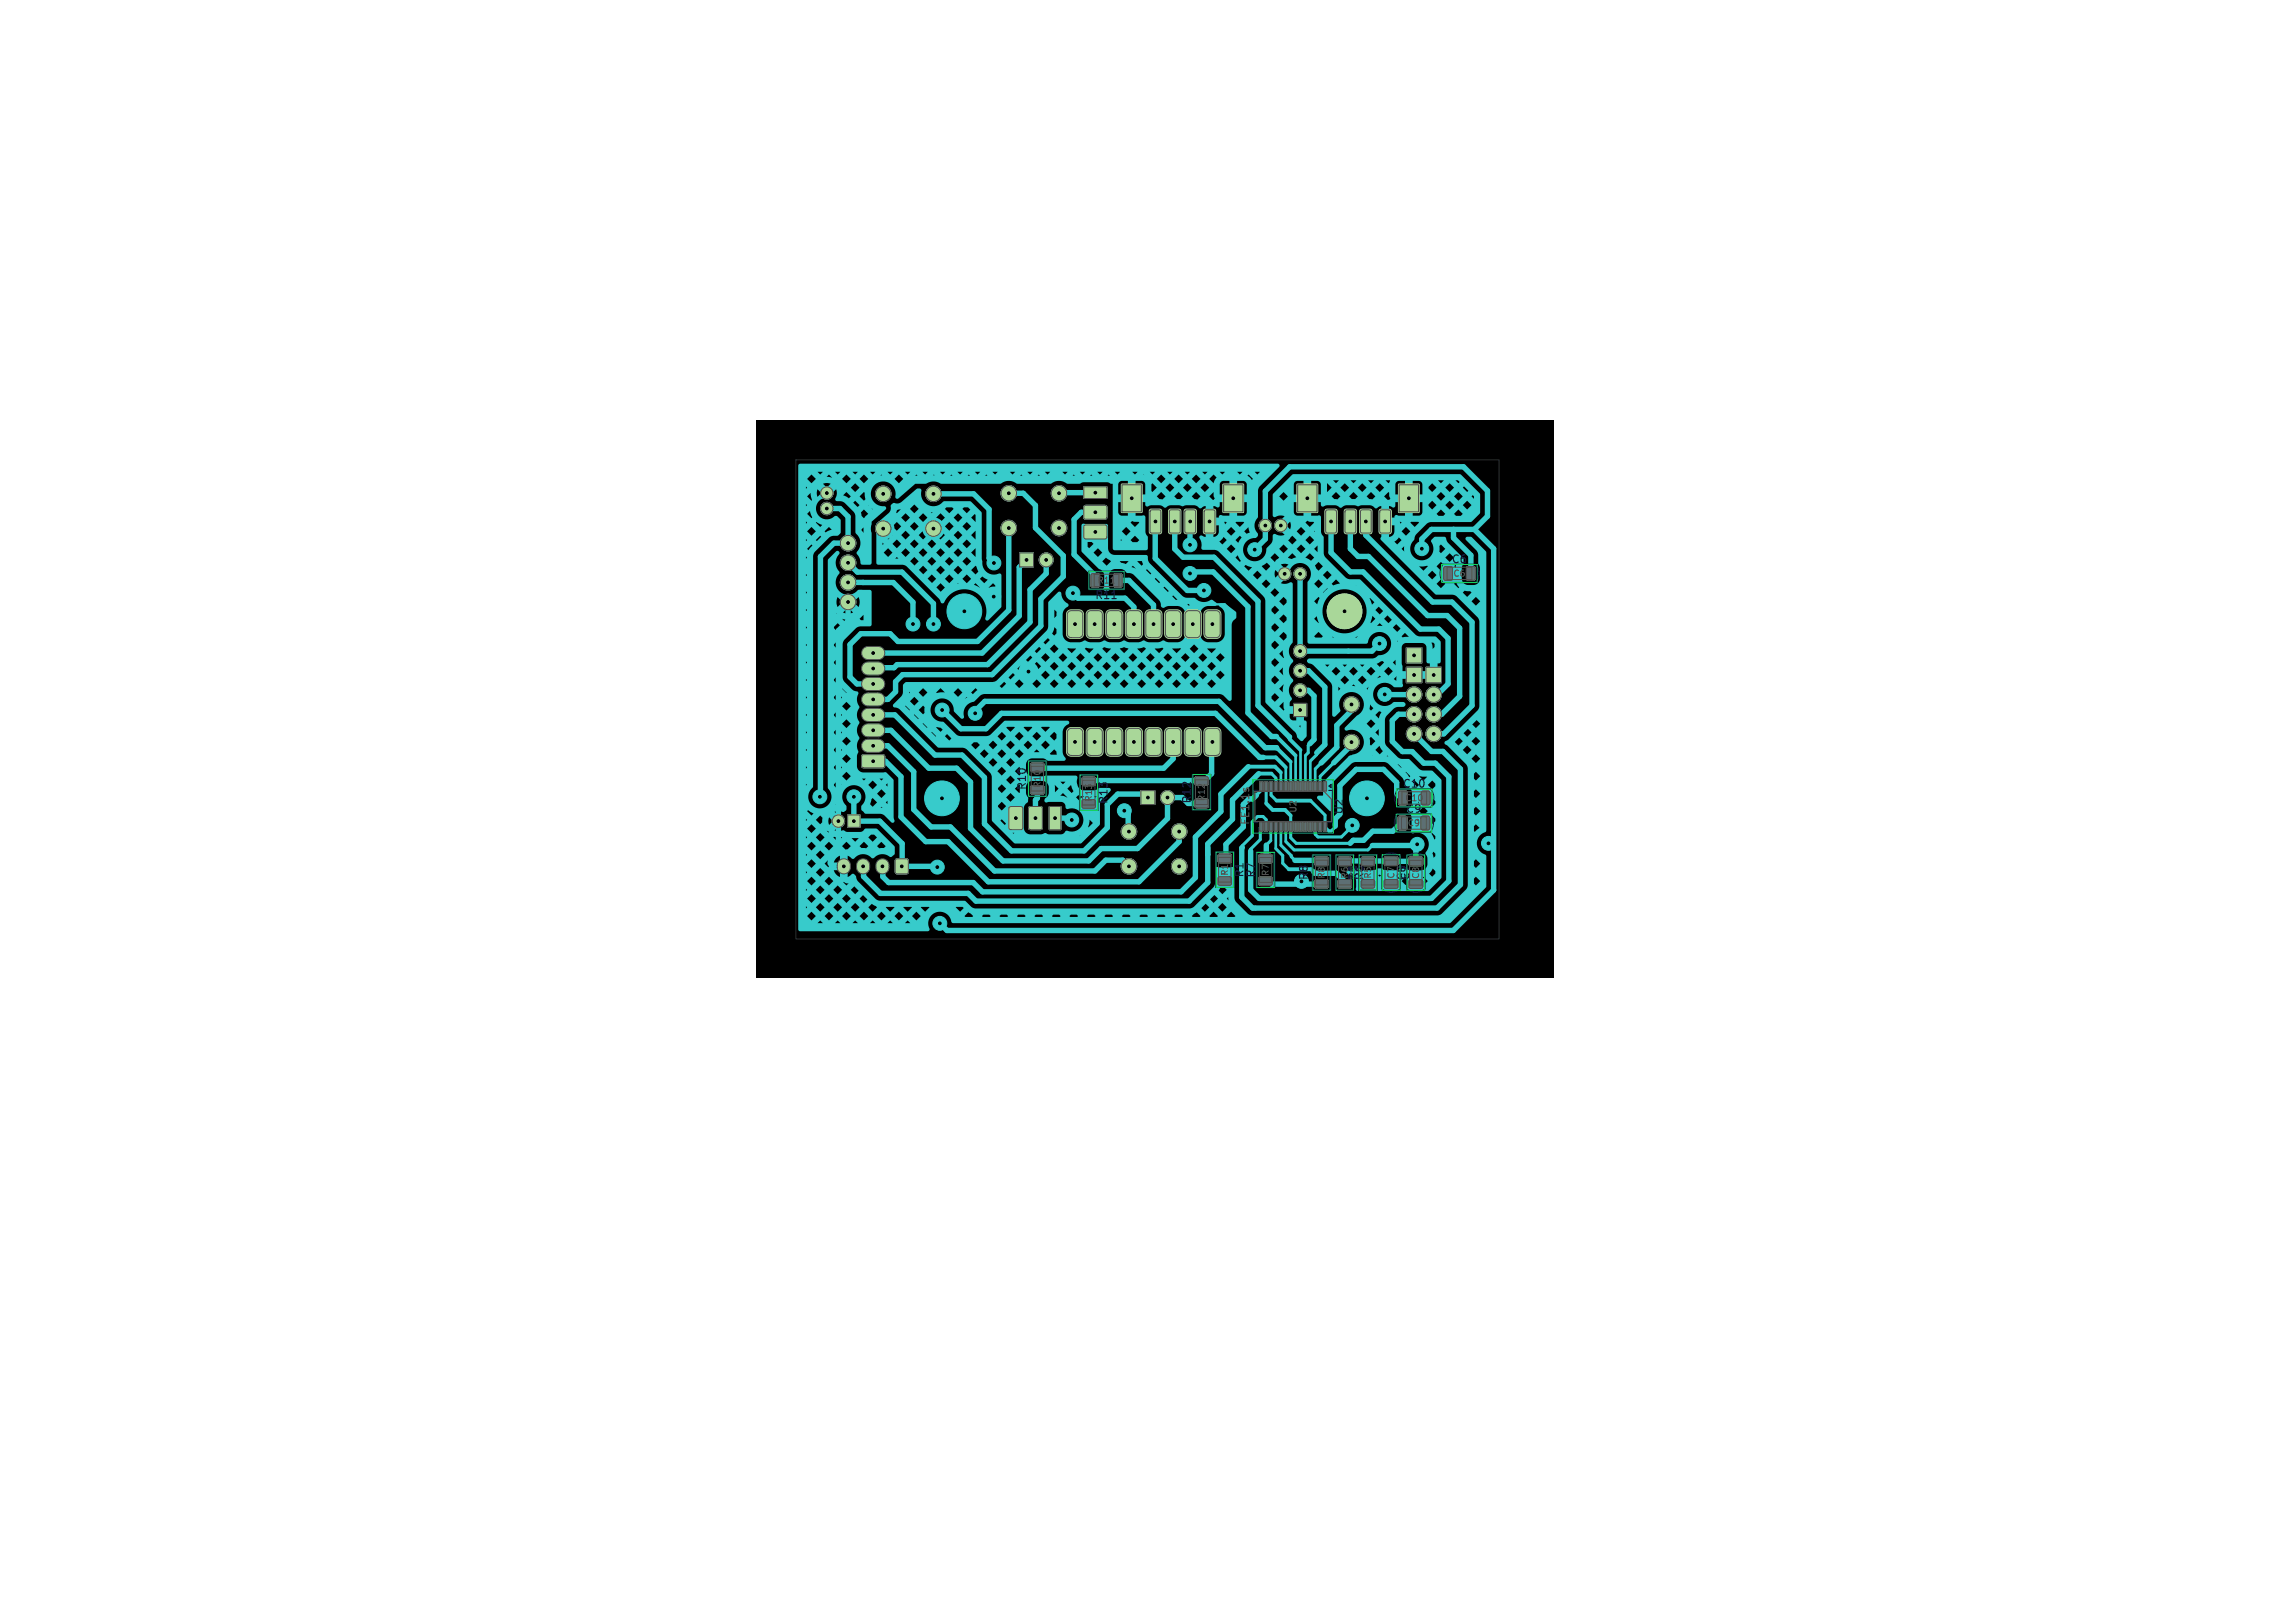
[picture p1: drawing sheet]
<svg xmlns="http://www.w3.org/2000/svg" width="297mm" height="210mm" viewBox="0 0 297 210" stroke-linecap="round" stroke-linejoin="round" font-family="sans-serif">
<defs><g id="words">
<g font-size="1.4" fill="#0d125e">
<text x="141.6" y="77.7">R11</text>
<text x="187.8" y="73.1">C6</text>
<text x="133" y="102.3" transform="rotate(-90 133 102.3)">R10</text>
<text x="143.5" y="104.1" transform="rotate(-90 143.5 104.1)">R13</text>
<text x="154.3" y="104.1" transform="rotate(-90 154.3 104.1)">R12</text>
<text x="174" y="105.5" transform="rotate(-90 174 105.5)">U2</text>
<text x="181.4" y="102.1">C10</text>
<text x="181.9" y="105.4">C9</text>
<text x="161.1" y="113.6" transform="rotate(-90 161.1 113.6)">R1</text>
<text x="162.6" y="113.7" transform="rotate(-90 162.6 113.7)">R7</text>
<text x="175.8" y="114" transform="rotate(-90 175.8 114)">R5</text>
<text x="176.7" y="114" transform="rotate(-90 176.7 114)">R6</text>
<text x="182.1" y="114" transform="rotate(-90 182.1 114)">C8</text>
</g>
<text font-size="1.4" fill="#505050" x="161.9" y="106.9" transform="rotate(-90 161.9 106.9)">FE1.1s</text>
<text font-size="1.4" x="169.4" y="114" transform="rotate(-90 169.4 114)">R8</text>
<g font-size="1.1" fill="#505050">
<text x="141.9" y="75.7">R11</text>
<text x="188" y="74.8">C6</text>
<text x="134.8" y="102" transform="rotate(-90 134.8 102)">R10</text>
<text x="141.5" y="103.8" transform="rotate(-90 141.5 103.8)">R13</text>
<text x="156.1" y="103.8" transform="rotate(-90 156.1 103.8)">R12</text>
<text x="168" y="105.3" transform="rotate(-90 168 105.3)">U2</text>
<text x="181.8" y="103.8">C10</text>
<text x="182.1" y="107.1">C9</text>
<text x="159.1" y="113.4" transform="rotate(-90 159.1 113.4)">R1</text>
<text x="164.4" y="113.4" transform="rotate(-90 164.4 113.4)">R7</text>
<text x="171.6" y="113.8" transform="rotate(-90 171.6 113.8)">R8</text>
<text x="174.6" y="113.8" transform="rotate(-90 174.6 113.8)">R6</text>
<text x="177.6" y="113.8" transform="rotate(-90 177.6 113.8)">R5</text>
<text x="180.6" y="113.8" transform="rotate(-90 180.6 113.8)">C7</text>
<text x="183.8" y="113.8" transform="rotate(-90 183.8 113.8)">C8</text>
</g>
</g></defs>
<path d="M98 54.4h103.1v72.1h-103.1z" fill="#000"/>
<g fill="#37cbcb" stroke="#37cbcb" stroke-width=".13">
<path d="M140.1 100.6l.2-.1 1.3 .1 .2 .2v.7l-.3 .2-1.3-.1-.2-.2z"/>
<path d="M140.1 103.5h.2h1.3l.2 .2v.7l-.3 .2h-1.3l-.2-.3z"/>
<path d="M170.2 113.9l.2-.1h1.3l.2 .3v.7l-.2 .1h-1.4l-.2-.2z"/>
<path d="M170.2 111l.2-.1h1.3l.2 .2v.8l-.2 .1h-1.4l-.2-.2z"/>
<path d="M157.7 110.6l.2-.1h1.3l.2 .3v.7l-.3 .1h-1.3l-.2-.2z"/>
<path d="M157.7 113.5l.2-.1 1.3 .1 .2 .2v.7l-.3 .2-1.3-.1-.2-.2z"/>
<path d="M181 102.4h.9l.2 .1v1.4l-.1 .2-.8 .1-.2-.2v-1.4z"/>
<path d="M184 102.4h.8l.3 .1v1.4l-.2 .2-.7 .1-.3-.2v-1.4z"/>
<path d="M181 105.7l.8-.1 .3 .2v1.4l-.2 .2h-.7l-.3-.2v-1.3z"/>
<path d="M183.9 105.7l.9-.1 .2 .2v1.4l-.1 .2h-.8l-.2-.2v-1.3z"/>
<path d="M179.2 110.9h.2h1.4l.1 .2v.7l-.2 .2h-1.4l-.2-.2z"/>
<path d="M179.2 113.9l.2-.1h1.4l.1 .3v.7l-.2 .2-1.4-.1-.2-.2z"/>
<path d="M154.7 103.5l.2-.1h1.3l.2 .3v.7l-.3 .1h-1.3l-.2-.2z"/>
<path d="M154.7 100.5h.2h1.3l.2 .2v.7l-.3 .2h-1.3l-.2-.2z"/>
<path d="M176.2 113.9l.2-.1h1.3l.2 .3v.7l-.3 .1h-1.3l-.2-.2z"/>
<path d="M176.2 111l.2-.1h1.3l.2 .2v.8l-.3 .1h-1.3l-.2-.2z"/>
<path d="M144.2 74.3l.8-.1 .2 .2v1.3l-.1 .3h-.8l-.2-.2v-1.3z"/>
<path d="M141.2 74.3l.8-.1 .3 .2v1.3l-.2 .3h-.7l-.2-.2v-1.3z"/>
<path d="M182.4 113.9l.2-.1h1.4l.1 .3v.7l-.2 .2h-1.4l-.2-.3z"/>
<path d="M182.4 110.9h.2h1.4l.1 .2v.8l-.2 .1h-1.4l-.2-.2z"/>
<path d="M173.2 111l.2-.1h1.3l.2 .2v.8l-.2 .1h-1.4l-.2-.2z"/>
<path d="M173.2 113.9l.2-.1h1.3l.2 .3v.7l-.2 .1h-1.4l-.2-.2z"/>
<path d="M186.9 73.4l.8-.1 .3 .2v1.4l-.2 .2h-.7l-.3-.2v-1.3z"/>
<path d="M189.8 73.4l.9-.1 .2 .2v1.4l-.1 .2h-.8l-.2-.2v-1.3z"/>
<path d="M171.3 101.2h.4v1.2h-.4z"/>
<path d="M170.6 101.2h.4v1.2h-.4z"/>
<path d="M170 101.2h.4v1.2h-.4z"/>
<path d="M169.4 101.2h.4v1.2h-.4z"/>
<path d="M168.7 101.2h.4v1.2h-.4z"/>
<path d="M168.1 101.2h.4v1.2h-.4z"/>
<path d="M167.5 101.2h.4v1.2h-.4z"/>
<path d="M166.8 101.2h.4v1.2h-.4z"/>
<path d="M166.2 101.2h.4v1.2h-.4z"/>
<path d="M165.6 101.2h.4v1.2h-.4z"/>
<path d="M164.9 101.2h.4v1.2h-.4z"/>
<path d="M164.3 101.2h.4v1.2h-.4z"/>
<path d="M163.7 101.2h.4v1.2h-.4z"/>
<path d="M163 101.2h.4v1.2h-.4z"/>
<path d="M163 106.4h.4v1.2h-.4z"/>
<path d="M163.7 106.4h.4v1.2h-.4z"/>
<path d="M164.3 106.4h.4v1.2h-.4z"/>
<path d="M164.9 106.4h.4v1.2h-.4z"/>
<path d="M165.6 106.4h.4v1.2h-.4z"/>
<path d="M166.2 106.4h.4v1.2h-.4z"/>
<path d="M166.8 106.4h.4v1.2h-.4z"/>
<path d="M167.5 106.4h.4v1.2h-.4z"/>
<path d="M168.1 106.4h.4v1.2h-.4z"/>
<path d="M168.7 106.4h.4v1.2h-.4z"/>
<path d="M169.4 106.4h.4v1.2h-.4z"/>
<path d="M170 106.4h.4v1.2h-.4z"/>
<path d="M170.6 106.4h.4v1.2h-.4z"/>
<path d="M171.3 106.4h.4v1.2h-.4z"/>
<path d="M133.4 98.8l.2-.1h1.4l.1 .3v.7l-.2 .2-1.4-.1-.1-.2z"/>
<path d="M133.4 101.7h.2h1.4l.1 .2v.7l-.2 .2h-1.4l-.1-.3z"/>
<path d="M163 113.5h.2h1.3l.2 .2-.1 .7-.2 .2h-1.3l-.2-.3z"/>
<path d="M163 110.6l.2-.1 1.3 .1 .2 .2-.1 .7-.2 .2-1.3-.1-.2-.2z"/>
<path d="M138.3 79.2l.3-.2h1l.3 .1 .2 .2v2.7v.2l-.2 .2-1.4 .1-.3-.3-.1-2.7z"/>
<path d="M140.8 79.2l.4-.2h.9l.3 .1 .2 .2 .1 2.7-.1 .2-.2 .2-1.3 .1-.4-.3v-2.7z"/>
<path d="M143.4 79.2l.3-.2h1l.2 .1 .2 .2 .1 2.7-.1 .2-.2 .2-1.3 .1-.3-.3-.1-2.7z"/>
<path d="M145.9 79.2l.4-.2h.9l.3 .1 .2 .2v2.7v.2l-.2 .2-1.4 .1-.3-.3-.1-2.7z"/>
<path d="M151 79.2l.3-.2h1l.3 .1 .2 .2v2.7v.2l-.2 .2-1.4 .1-.3-.3-.1-2.7z"/>
<path d="M148.4 79.2l.4-.2h1l.2 .1 .2 .2 .1 2.7-.1 .2-.2 .2-1.3 .1-.4-.3v-2.7z"/>
<path d="M156.1 94.4l.3-.1h1h.2l.2 .2 .1 2.7-.1 .3-.2 .2h-1.3l-.3-.2-.1-2.7z"/>
<path d="M156.1 79.2l.3-.2h1l.2 .1 .2 .2 .1 2.7-.1 .2-.2 .2-1.3 .1-.3-.3-.1-2.7z"/>
<path d="M153.5 94.4l.4-.1h.9h.3l.2 .2 .1 2.7-.1 .3-.2 .2h-1.3l-.4-.2v-2.7z"/>
<path d="M151 94.4l.3-.1h1h.3l.2 .2v2.7v.3l-.2 .2h-1.4l-.3-.2-.1-2.7z"/>
<path d="M148.4 94.4l.4-.1h1h.2l.2 .2 .1 2.7-.1 .3-.2 .2h-1.3l-.4-.2v-2.7z"/>
<path d="M145.9 94.4l.4-.1h.9h.3l.2 .2v2.7v.3l-.2 .2h-1.4l-.3-.2-.1-2.7z"/>
<path d="M143.4 94.4l.3-.1h1h.2l.2 .2 .1 2.7-.1 .3-.2 .2h-1.3l-.3-.2-.1-2.7z"/>
<path d="M140.8 94.4l.4-.1h.9h.3l.2 .2 .1 2.7-.1 .3-.2 .2h-1.3l-.4-.2v-2.7z"/>
<path d="M138.3 94.4l.3-.1h1h.3l.2 .2v2.7v.3l-.2 .2h-1.4l-.3-.2-.1-2.7z"/>
<path d="M153.5 79.2l.4-.2h.9l.3 .1 .2 .2 .1 2.7-.1 .2-.2 .2-1.3 .1-.4-.3v-2.7z"/>
<path d="M182 86.3h2v2h-2z"/>
<path d="M184.5 86.3h2v2h-2z"/>
<path d="M182 83.8h2v2h-2z"/>
<path d="M140.2 63h3v1.5h-3z"/>
<path d="M140.3 65.5l.2-.1h2.6l.1 .2v1.4l-.2 .2h-2.6l-.2-.3z"/>
<path d="M140.3 68l.2-.1h2.6l.1 .3v1.4l-.2 .1h-2.6l-.2-.2z"/>
<path d="M147.6 102.3h1.8v1.8h-1.8z"/>
<path d="M132 71.6h1.7v1.8h-1.7z"/>
<path d="M111.6 97.7h.1h2.6l.2 .2v1.3l-.2 .2-2.6-.1-.2-.2z"/>
<path d="M148.9 66h1.1l.2 .1v2.7l-.1 .2h-1.1l-.2-.2z"/>
<path d="M151.4 66h1.1l.2 .1v2.7l-.1 .2h-1.1l-.2-.2z"/>
<path d="M153.4 66h1.1l.2 .1v2.6l-.1 .3h-1l-.3-.2v-2.6z"/>
<path d="M155.9 66h1.1l.2 .1v2.7l-.1 .2h-1.1l-.2-.2z"/>
<path d="M145.2 62.7h2.5v3.5h-2.5z"/>
<path d="M158.3 62.7h2.6v3.5h-2.6z"/>
<path d="M171.6 66h1.1l.2 .1 .1 2.6-.2 .3h-1l-.2-.2v-2.6z"/>
<path d="M174.1 66h1.1l.2 .1 .1 2.6-.2 .3h-1l-.2-.2v-2.6z"/>
<path d="M176.1 66h1.1l.2 .1 .1 2.6-.2 .3h-1l-.2-.2v-2.6z"/>
<path d="M178.6 66h1.1l.2 .1 .1 2.6-.2 .3h-1l-.2-.2v-2.6z"/>
<path d="M167.9 62.7h2.5v3.5h-2.5z"/>
<path d="M181.1 62.7h2.5v3.5h-2.5z"/>
<path d="M115.9 111.2l.2-.1 1.4 .1v.2v1.4v.2l-.2 .1-1.4-.1-.1-.2v-1.4z"/>
<path d="M135.8 104.4h1.5v3h-1.5z"/>
<path d="M133.2 104.4h1.5l.2 .1v2.6l-.2 .2-1.4 .1-.2-.2v-2.6z"/>
<path d="M130.6 104.4h1.5l.2 .1 .1 2.6-.2 .2-1.4 .1-.2-.2v-2.6z"/>
<path d="M167.4 91h1.7v1.7h-1.7z"/>
<path d="M109.7 105.5h1.6v1.6h-1.6z"/>
<circle cx="107" cy="65.8" r=".8"/>
<circle cx="107" cy="63.8" r=".8"/>
<circle cx="183" cy="95" r="1"/>
<circle cx="185.5" cy="95" r="1"/>
<circle cx="183" cy="92.4" r="1"/>
<circle cx="185.5" cy="92.4" r="1"/>
<circle cx="183" cy="89.9" r="1"/>
<circle cx="185.5" cy="89.9" r="1"/>
<circle cx="163.7" cy="68" r=".8"/>
<circle cx="165.7" cy="68" r=".8"/>
<circle cx="151.1" cy="103.2" r=".9"/>
<circle cx="135.4" cy="72.4" r=".9"/>
<circle cx="130.5" cy="68.3" r="1"/>
<circle cx="137" cy="68.3" r="1"/>
<circle cx="130.5" cy="63.8" r="1"/>
<circle cx="137" cy="63.8" r="1"/>
<circle cx="168.2" cy="74.2" r=".8"/>
<circle cx="166.2" cy="74.2" r=".8"/>
<circle cx="152.6" cy="107.6" r="1"/>
<circle cx="146.1" cy="107.6" r="1"/>
<circle cx="152.6" cy="112.1" r="1"/>
<circle cx="146.1" cy="112.1" r="1"/>
<circle cx="168.2" cy="89.3" r=".85"/>
<circle cx="168.2" cy="86.8" r=".85"/>
<circle cx="168.2" cy="84.2" r=".85"/>
<circle cx="114.3" cy="68.4" r="1"/>
<circle cx="120.8" cy="68.4" r="1"/>
<circle cx="114.3" cy="63.9" r="1"/>
<circle cx="120.8" cy="63.9" r="1"/>
<circle cx="109.8" cy="70.3" r="1"/>
<circle cx="109.8" cy="72.8" r="1"/>
<circle cx="109.8" cy="75.4" r="1"/>
<circle cx="109.8" cy="77.9" r="1"/>
<circle cx="174.9" cy="91.1" r="1"/>
<circle cx="174.9" cy="96" r="1"/>
<circle cx="108.5" cy="106.2" r=".8"/>
<circle cx="121.9" cy="103.3" r="2.25"/>
<circle cx="174" cy="79.1" r="2.25"/>
<circle cx="176.9" cy="103.3" r="2.25"/>
<circle cx="124.8" cy="79.1" r="2.25"/>
<circle cx="155.8" cy="76.4" r=".9"/>
<circle cx="192.6" cy="109.1" r=".9"/>
<circle cx="110.5" cy="103.1" r=".9"/>
<circle cx="184" cy="71" r=".9"/>
<circle cx="106.1" cy="103.1" r=".9"/>
<circle cx="179.2" cy="89.8" r=".9"/>
<circle cx="183.4" cy="109.2" r=".9"/>
<circle cx="162.4" cy="71.1" r=".9"/>
<circle cx="178.5" cy="83.3" r=".9"/>
<circle cx="121.3" cy="112.2" r=".9"/>
<circle cx="121.6" cy="119.5" r=".9"/>
<circle cx="175" cy="106.8" r=".9"/>
<circle cx="168.4" cy="114" r=".9"/>
<circle cx="138.7" cy="106.1" r=".9"/>
<circle cx="145.5" cy="104.9" r=".9"/>
<circle cx="120.8" cy="80.7" r=".9"/>
<circle cx="126.2" cy="92.3" r=".9"/>
<circle cx="118.1" cy="80.7" r=".9"/>
<circle cx="121.9" cy="91.9" r=".9"/>
<circle cx="128.6" cy="77.2" r=".9"/>
<circle cx="133.1" cy="86.9" r=".9"/>
<circle cx="128.6" cy="72.8" r=".9"/>
<circle cx="138.8" cy="76.7" r=".9"/>
<circle cx="154" cy="74.2" r=".9"/>
<circle cx="154" cy="70.5" r=".9"/>
</g>
<path d="M112.4 96.5h1.2M112.4 94.5h1.2M112.4 92.5h1.2M112.4 90.5h1.2M112.4 88.5h1.2M112.4 86.5h1.2M112.4 84.5h1.2M109.2 112v.2M111.7 112v.2M114.2 112v.2" fill="none" stroke="#37cbcb" stroke-width="1.7"/>
<g fill="none" stroke="#37cbcb" stroke-width=".7">
<path d="M107 65.8h1.7l1 1.1v3.4h-1.8l-1.7 1.7v31l-.1 .1M109.7 77.9v2.5l-1.2 1.2v28l.8 .8-.1 1.7M109.7 72.8l1.3 1.2h5.7l4.1 4.1v2.7M109.7 75.4h5.9l2.5 2.5v2.6M120.8 63.9h5.2l2 2v6.3l.6 .7M130.5 63.8h1.9l1.6 1.6v2.9l3.6 3.6v2.7l-2.9 2.9v3.5l-6.3 6.3h-11.6l-.9 .9v1.3l-1 1h-1.9M130.5 68.3v10.7l-4 4h-10.3l-1-1h-3.8l-1.4 1.4v4.2l.9 .9h2.1M132.8 72.5l-.9 .9v6.3l-4.8 4.8h-14.1M135.4 72.5v1.7l-2.1 2.1v4.2l-5.5 5.5h-11.7l-.4 .4h-2.6l-.1 .1M138.9 76.8l.6 .6h6.1l1.1 1.1v2.3M141.7 66.3h-1.8l-.9 .9v4.6l2.7 2.7M141.7 63.8h-4.6h-.1"/>
<path d="M144.7 75.1h1.4l3.2 3.2v2.5M149.5 67.5v4.8l4.1 4.1h2.2M152 67.5v3.5l1.1 1.1h4l5.7 5.7v13.5l4.1 4.1M154 74.2l.2-.2h2.8l4.5 4.5v13.8l3 3h.7M154 67.5v3M168.2 74.3v10M172.3 67.5v4l2.4 2.5h1.7l7.4 7.4h2.4l1.2 1.2v5.9l-1.4 1.4h-.5M174.8 67.5l-.1 3.5 1 1h1.4l7.6 7.7h2.6l1.6 1.6v8.8l-2.3 2.3h-1.1M174.8 68.7h-.1M176.8 67.5v1.8l8.6 8.6h2.5l2.6 2.6v10.8l-3.7 3.7h-1.3M188.1 68.5v1.1l2.2 2.3v2.3M190.8 68.5l1.7-1.7v-3.3l-3.1-3.1h-22.5l-3.2 3.2v6.1l-1.3 1.4"/>
<path d="M190.8 68.5l2.5 2.5v44.2l-5.2 5.2h-65.6l-.9-.9M190.8 68.5h-5.6l-1.2 1.3v1.2M113 94.5h2.3l4.9 4.9h3.6l1.8 1.8v6l4.2 4.2h11.1l1.6-1.6h4.7l3.9-3.9v-2.7h1.9M113 92.5h2.8l5.2 5.2h3.5l2.9 2.9v6l3.5 3.5h9.4l3-3v-3l1.4-1.3h3.4l.5 .4-.2 .1M113 98.5h1.6l2 2v5.2l3.2 3.2h2.9l5.2 5.2h19.5l5.2-5.2v-1.3h-.2M113 96.5h1.9l3.3 3.4v4.9l2.3 2.2h2.5l5.7 5.7h13l1.4-1.4h2.2l.8 .8M121.9 91.9l2.4 2.4h3.3l2-2h27.7l5.7 5.7h.5M126.2 92.3v-.3l1.2-1.2h30.4l5.9 6h1.5M151.8 96v2.2l-1.2 1.2h-16.2l-.1-.1M156.9 96l-.1 .1v4l-.9 .9h-15.5l-.1 .1M161.6 99.2l-3.6 3.6v2.2l-3.3 3.3v5.3l-1.9 1.8h-25.7l-1.2-1.2h-10.9l-.7-.7-.1-1.4M166.9 95.4h.1"/>
<path d="M168.2 84.2v.1M168.2 89.3h1.1l.8 .8v5.6l-.6 .6M168.2 86.8h1.1l2.1 2.1v7.5l-1 1M174.9 92l-1.9 1.9v2.8l-2 2M174.9 96v.4l-2.3 2.3M177.3 97.7l-.4 .4h-2.1l-2.1 2.1M178.5 83.3l-.9 1h-9.4M179.2 89.9h3.8M183 87.3h2.5M183 95l2.3 2.2h1.4l2.3 2.3v15l-3 3h-23.5M183 92.4h-2l-.8 .8v2.7l1.3 1.4h1.3l1.4 1.5h1.5l1.8 1.7v13.5l-2.3 2.3h-22.3l-1.1-1.1v-5.1M110.5 103.1v3.2h3.4l2.8 2.9v2.9h4.5l.1 .1"/>
<path d="M134.3 102.2v1.1l-.3 .2v2.2M136.7 105.9h1.8l.2 .2M145.5 104.9l.5 .5v2.1M145.9 107.4l.2 .2M153.8 104h1.7M160.8 109.7h-.1v6.4l1.4 1.4h.3M160.9 104.1v2.9l-2.3 2.3v1.8M162.6 102.9l-.5 .5M162.9 100.1l-3.4 3.4v2.5l-3.2 3.2v5l-2.4 2.4h-27.6l-1-1h-11.4l-2.2-2.2v-1.3M163.9 109.4v1.4l.3 .3M164.2 114.1l.4 .3h6.4M167.6 111.3h3.4"/>
<path d="M170 112.8l.2 .2h2.8l1.3 1.3M177.6 109.4h5.1M180.2 111.4h-6.1M181.3 106.5l-1 1.1h-2.7l-1.1 1.1h-1.4l-.4 .4M181.3 103.3l-.6-.6v-1.4l-1.7-1.7h-3.5l-2.1 2.1v3.7l-.6 .6v.9M182.7 109.4l.5 .5v1.6l-3.2-.1"/>
</g>
<path d="M161.6 99.2h3.4l.8 .8M163.5 98h1.6l1.3 1.3M165.2 95.3l2.5 2.5M165.2 96.8l1.8 1.8M166.9 95.6l1.4 1.5M162.9 100.1h1.6M163.9 104l.8 .8h1.6l.7 .7M165.2 103.6h4.4M166.8 112.5h2.9l.3 .3M172.7 100.2l-1.2 1.2v1.8" fill="none" stroke="#37cbcb" stroke-width=".5"/>
<g fill="none" stroke="#37cbcb" stroke-width=".35">
<path d="M165.8 100v1.8M166.4 99.3v2.5M167 98.6v3.2M167.7 97.8v4M168.3 97.1v4.7M168.9 97.8v4M169.6 98.5v3.3M170.2 99.5v2.3M164.5 107v1.8M165.1 107v2.8M165.1 100.7v1.1M165.8 107v2.4"/>
<path d="M166.4 107v1.9M170.8 100.5v1.3"/>
</g>
<g fill="none" stroke="#37cbcb" stroke-width=".4">
<path d="M166.9 95.4v.2M169.5 96.3l-.2 .2v.9l-.4 .4M170.4 97.4v.3l-.8 .8M171 98.7l-.8 .8M172.6 98.7l-1.8 1.8M174.9 91.2v.8M162.4 117.5h.1M163.2 107l-.1 .1v1.5l-1.3 1.3v.2M163.2 101.8v.5l-.6 .6M163.9 107v-.9l-.5-.4h-.6l-.8 .7v1.8l-1.2 1.2v.3M163.9 101.8v2.2M164.2 114v.1"/>
<path d="M164.5 108.8l-.6 .6M164.5 101.8v1.1l.7 .7M164.5 107h.1M164.5 100.1l.6 .6M165.1 109.8l.9 .9v1l.8 .8M165.1 107h.1M165.8 109.4l1.3 1.3v.2l.5 .4M166.4 108.9l1.1 1.1h9.5l.6-.6M167 105.5v2.9l.7 .7h7M169.6 103.6l1.9 1.9v1.5l.5 .5h.3l.5-.6M175 106.8l-1.4 1.5h-3l-.4-.3v-1M182.7 109.4h.1"/>
<path d="M183.4 109.3v.5l-.2 .1"/>
</g>
<path d="M159.6 80.1v-.8l-1.1-1.1h-3.3l-.8 .8v1.8" fill="none" stroke="#37cbcb" stroke-width=".3"/>
<g fill="#37cbcb">
<path d="M103.4 60.1l.1-.1h61.9l.2 .2-.1 .2-2.5 2.5-.2 .4v3.7a1.55 1.55 0 0 0 0 2.1v.2l-.2 .2a2 2 0 0 0-1.5 .8 1.5 1.5 0 0 0 .4 2 1.5 1.5 0 0 0 2-.1h.9l.6 .5 .5-.6h1.2l.5 .2 .4-.2h1.3l.8 .5 .4-.5-.6-.5-.6 .5h-1.3h.2l-.6-.5-.5 .5h-1.2l-.5-.5-.6 .6h-.9l.3-.5 .1-.7h1.6l.6 .6 .6-.6h1.1l.6 .6 .5-.6h1.2l.4 .5v-.9l-.4 .4h-1.2l-.5-.6-.6 .6h-1.1l-.6-.6-.6 .6h-1.6l.6-.6 .2-.5h2l.5 .6 .6-.6h1.1l.6 .6 .6-.6-.6-.6-.6 .6h-1.1l-.6-.6-.5 .6h-2v-.7l.2-.1 .7 .2 .6-.1-.4-.4h2l.6 .5 .5-.5h1.2h.1v-.1l-.1 .1h-1.2l-.5-.6-.6 .6h-2l-.3-.5a.4 .4 0 0 0 .4 .1 .4 .4 0 0 0 .2-.4h.4l.5 .5 .1-.4-.1-.5h1.9l.6 .6 .6-.6-.1-.1h-.6l-.2-.1-.3 .2h-1.9v-.1l-.5 .5-.4-.1a.4 .4 0 0 0-.6-.2l.1-.2 .6-.7a1.89 1.89 0 0 0-1.3 .1l-.2-.2v-1.7h2.7v1.3l.2 .3 .3 .1h.8v-1.7h-4v-.8h.8l.6 .6 .4-.4h2.2a.5 .5 0 0 0 .6 .6 .5 .5 0 0 0 .3-.8h2.7l.4 .4h.4l.4-.4h1.1l.3 .4h.5l.3-.4h1.2l.3 .4h.4l.4-.4h1.1l.5 .5h.2l.1-.2v-.1h1.8v.1a.7 .7 0 0 0 1.1 .5v1.7h.9l.3-.2h1.9l.3 .3h.6l.2-.3h1.2l.2 .3h.6l.3-.3-.6-.6-.5 .6h-1.2l-.5-.6-.6 .6h-1.9l.1-1.2h.8v.2l.4 .4 .6-.5h1.1l.6 .5 .6-.5h1.1l.6 .5 .5-.5-.5-.6-.6 .6h-1.1l-.6-.6-.6 .6h-1.1l-.6-.6-.4 .5h-.8v-.3h-1.4l.3-.3-.1-.5h3l.6 .6 .5-.6h1.2l.5 .6 .6-.6h1.1l.4 .3v-.3l-.2-.1-.2 .1h-1.1l-.6-.5-.5 .5h-1.2l-.5-.5-.6 .5h-3a.65 .65 0 0 0-.7-.4 .65 .65 0 0 0-.5 .6h-1.8l-.1-.6-.1-.1-.6 .5h-1.1l-.6-.5-.5 .5h-1.2l-.5-.5-.6 .5h-1.1l-.6-.5-.6 .5h-2.7a.5 .5 0 0 0-.5-.2 .5 .5 0 0 0-.4 .4h-2.2l.1-.2-.5-.5-.6 .5h-.8v-.2l.1-.1 1.2-1.2h1.4v1.3h1.3v-1.8h1v1.8h1.2v-1.4h.8l.1 1.1 .5-.6h1.2l.5 .6 .6-.6h1.1l.6 .6 .6-.6h1.1l.6 .6 .5-.6-.4-.4h1.9v1.3h1.2v-1.8h1v1.8h1.3v-1h.8v.2l.4 .5 .6-.6h1.1l.6 .6 .6-.6h1.1l.6 .6 .1-.2-.5-.6-.2 .2h-1.1l-.6-.6-.6 .6h-1.1l-.6-.6-.4 .5h-.8l-.1-.5-.4-.3h-2.6l-.3 .2-.1 .3h-1.9l-.1-.2-.6 .6h-1.1l-.6-.6-.6 .6h-1.1l-.6-.6-.5 .6h-1.2l-.5-.6-.9 .1-.1-.2-.3-.2h-2.6l-.3 .2-.2 .3h-1.4l.5-.6h6l.4 .4 .4-.4h1.5l.4 .4 .3-.4h1.5l.4 .4 .4-.4h1.5l.4 .4 .2-.4h6.2l.4 .4 .4-.4h1.5l.3 .4 .2-.1-.2-.3h-22.2l.9-.7h21.5h.2l2.4 2.4v.2v2.4l-1 1.1h-.2l-5.3 .1-.4 .2-1.3 1.3-.3 .8a1.5 1.5 0 0 0-.1 2.1 1.5 1.5 0 0 0 2.1 .1h2l.6 .6 .6-.6-.6-.5-.6 .5h-2l.3-.3 .2-.4h.8l.2 .2 .5-.6-.5-.6-.2 .3v.7h-.8a1.9 1.9 0 0 0-.3-1.4l.5-.5h1.3l.4 .7 1.9 2 .1 .7-.2 .5v1.5a.85 .85 0 0 0 .8 .8h.8a.85 .85 0 0 0 .7-.8v-1.5l-.2-.5v-1.3l-.2-.4-1.4-1.3v-.3l.1-.1h.7l1.8 1.8v.2v36v.1a1.54 1.54 0 0 0-1.2 1.5 1.54 1.54 0 0 0 1.2 1.5v.2v4l-4.5 4.6h-.2h-64.2l-.3-.1-.3-.8h2l.1 .2h.9l.1-.2h1.2l.1 .2h.9l.1-.2h1.1l.2 .2h.9l.1-.2h1.1l.1 .2h.9l.1-.2h1.2l.1 .2h.9l.1-.2h1.1l.1 .2h.9l.2-.2h1.1l.1 .2h.9l.1-.2h1.2l.1 .2h.9l.1-.2h1.1l.1 .2h.9l.1-.2h1.2l.1 .2h.9l.1-.2h1.1l.2 .2h.9l.1-.2h1.1l.1 .2h.9l.1-.2h1.2l.1 .2h.9l.1-.2h1.1l.1 .2h.9l.2-.2h1.1l.1 .2 2.2-.2 .1 .2h.9l.1-.2-.6-.5-.5 .5h-1.2l-.5-.5-.6 .5h-1.1l-.5-.5-.7 .5h-1.1l-.2-.2h-.7l-.2 .2h-1.2l-.1-.2h-.8l-.2 .2h-1.1l-.2-.2h-.8l-.2 .2h-1.1l-.2-.2h-.7l-.2 .2h-1.2l-.1-.2h-.8l-.2 .2h-1.1l-.2-.2h-.8l-.1 .2h-1.2l-.2-.2h-.7l-.2 .2h-1.1l-.2-.2h-.8l-.2 .2h-1.1l-.2-.2h-.8l-.1 .2h-1.2l-.2-.2h-.7l-.2 .2h-1.1l-.2-.2h-.8l-.2 .2h-1.1l-.2-.2h-.7l-.2 .2h-1.2l-.6-.5-.5 .5h-2a1.51 1.51 0 0 0-2-.3 1.51 1.51 0 0 0-.5 2l-.1 .2-.1 .1h-16.6l-.1-.1-.1-.9h14.5l-.3-.4-.4 .4h-1.6l-.3-.4-.4 .4h-1.5l-.4-.4-.3 .4h-1.6l-.3-.4-.4 .4h-1.5l-.4-.4-.3 .4h-1.6l-.4-.4-.3 .4h-2.5v-1h1.1l.6 .6 .6-.6h1.1l.6 .6 .5-.6h1.2l.5 .6 .6-.6h1.1l.6 .6 .6-.6h1.1l.6 .6 .5-.6h1.2l.5 .6 .6-.6h1.1l.6 .6 .6-.6-.6-.5-.6 .5h-1.1l-.6-.5-.5 .5h-1.2l-.5-.5-.6 .5h-1.1l-.6-.5-.6 .5h-1.1l-.6-.5-.5 .5h-1.2l-.5-.5-.6 .5h-1.1l-.6-.5-.6 .5h-1.1v-.9h1l.2-.2h1.1l.5 .6 .6-.6h1.1l.6 .6 .6-.6h1.1l.6 .6 .5-.6h1.2l.5 .6 .6-.6h1.1l.6 .6 .6-.6h1.1l.6 .6 .5-.6h1.2l.5 .6 .6-.6h3.4l.5 .6 .5-.5-.1-.2-11.1 .1-.7-.4-.4 .4h-1.2l-.5-.6-.6 .6h-1.1l-.6-.6-.6 .6h-1.1l-.6-.6-.5 .6h-1.1l-.2-.1v.3h-1v-1.3h1.1l.6 .5 .6-.5h1.1l.6 .5 .5-.5h1.2l.5 .5 .6-.5h1.1l.6 .5 .5-.4-.6-.6-.5 .5h-1.1l-.6-.6-.5 .6h-1.2l-.5-.6-.6 .6h-1.1l-.6-.6-.6 .6h-1.1v-1h1l.2-.2h1.1l.5 .6 .6-.6h1.1l.6 .6 .6-.6h1.1l.6 .6 .4-.4-.5-.6-.5 .4h-1.1l-.6-.5-.6 .5h-1.1l-.6-.5-.5 .5h-1.1l-.2-.1v.3h-1v-1.3h1.1l.6 .6 .6-.6h1.1l.6 .6 .4-.4h1.4l.4 .4 .3-.3h-.3l-.3-.2-1.5 .1 .1-.2-.5-.6-.6 .6h-1.1l-.6-.6-.6 .6h-1.1v-1h1l.2-.1h1.1l.5 .5 .6-.5-.3-.3h1.5l.3 .5 .5 .4v-.9h-2.3l-.3-.3-.5 .6h-1.1l-.2-.2v.3h-1v-1.3h1.1l.6 .6 .6-.6h1.1l.5 .5v-.2h1.5v.2a.48 .48 0 0 0 .8 .3 .48 .48 0 0 0 0-.8 .48 .48 0 0 0-.8 .3h-1.5l-.1-.3 1.6-.1v-.9l-.5 .4-.3 .5h-.8l.1-.3-.5 .4h-1.1l-.6-.5-.6 .5h-1.1v-.9h1l.2-.2h1.1l.5 .6 .6-.6-.6-.6-.5 .6h-1.1l-.2-.1v.3h-1v-1.3h1.1l.6 .6 .6-.6h1.1l.6 .6 .5-.6h1.2l.4 .4h.3l.4-.4h1.1l.3 .2 .6 .1 .3-.3h1.1l.3 .3 .6-.1 .2-.2-.5-.6-.6 .6h-1.1l-.6-.6-.6 .6h-1.1l-.6-.6-.5 .6h-1.2l-.5-.6-.6 .6h-1.1l-.6-.6-.6 .6h-1.1v-1h1l.2-.1h1.1l.5 .5 .6-.5h1.1l.6 .5 .5-.5h1.3l.5 .5 .4-.5h-2.2h.1h3.4l.5 .5 .6-.5-.4-.4h-.4l-.3 .4-4-.1h-.5l-.1 .1h-1.1l-.6-.6-.5 .6h-1.1l-.2-.2v.3h-1v-1.3h1.1l.6 .6 .3-.3h1.7l.3 .3-.1-.3h-.2h-1.7l.3-.3-.6-.5-.6 .5h-1.1v-1h1l.2-.1h1.1l.5 .6 .3-.3v-.3h.8l.1 .6 .5-.4-.5-.5-.1 .3h-.8v-.3l-.3-.3-.5 .6h-1.1l-.2-.2v.3h-1v-1.2h1.1l.6 .5 .3-.2-.7-.5-.2 .2h-1.1v-2h1.3v.2a1.5 1.5 0 0 0 1 1.3 1.5 1.5 0 0 0 1.6-.4l1.3 .1-.2-.4-.1 .3h-1a1.63 1.63 0 0 0-.1-2.2v-.4h.8v.1l.5 .5 .4-.5h3.6l.5 .5 .6-.5h1.1l.3 .2v-.5l-.3 .3h-1.1l-.6-.6-.5 .6h-3.6l.1-.1-.5-.5-.5 .5h-.8v-1.1h1.9l.5 .6 .3-.3h1.7l.3 .3 .3-.3h1.7l.3 .3 .2-.3h-4.5l.3-.3-.6-.5-.5 .5h-1.9v-1.2h.8v.2l.5 .5 .6-.6-.6-.6-.5 .5h-.8v-1h1.9l.5 .5 .6-.5-.6-.6-.5 .6h-1.9v-1.2h.8v.1l.5 .5 .6-.6-.6-.5-.5 .5h-.8v-1.1h1.9l.5 .6 .6-.6-.6-.6-.5 .6h-1.9v-1.2h.8v.2l.5 .4 .6-.5-.6-.6-.5 .5h-.8v-1.1h1.9l.5 .6 .6-.6-.6-.5-.5 .5h-1.9v-1.2h.8v.2l.5 .5 .6-.6-.6-.6-.5 .5h-.8v-1h1.9l.5 .5 .6-.5-.6-.6-.5 .6h-1.9v-1.2h.8v.1l.5 .5 .6-.5-.6-.6-.5 .5h-.8v-1.1h1.9l.6 .5-.6-.5h-1.9v-1.2h.8v.2l.5 .5 .1-.1-.2-.4v-.5l-.4 .3h-.8v-2.3h.8v.2l.4 .3v-.8l-.4 .3h-.8v-2.2h.8v.1l.4 .4v-.9l-.4 .4h-.8v-2.3h.8v.2l.5 .5 .6-.6-.6-.6-.5 .5h-.8v-1h1.9l.5 .5 .5-.4-1-.1h2.2l.2 .2h.4v-.7l-.6 .5h-4.1v-.8h1.1l.1 .1-.1-.1h-1.1h2l.8 .1 .5-.1-.7-.7-.6 .7h-2v-1.5h1.1l.2 .7 .6-.6v-.1h.3a.5 .5 0 0 0 .4 .6 .5 .5 0 0 0 .5-.5h.3l.6 .6 .1-.5-.1-.7-.6 .6-.3-.1a.5 .5 0 0 0-.5-.4 .5 .5 0 0 0-.4 .4h-.3l-.6-.5-.2 .5h-1.1v-5.3l.1-.2 1-1a.27 .27 0 0 1 .4 .1 .27 .27 0 0 1-.1 .4 1.77 1.77 0 0 0 .2 2.3 1.72 1.72 0 0 0 .4 2.7l.4 .2 .2 .2 1.4-.9h1.5l.1 .1 .1 .2v4.3l-.2 .1h-1.3l-.4 .2-1.6 1.6-.3 .5 .1 4.6 .2 .3 1 1 .4 .2a.3 .3 0 0 1 .4 .2 .3 .3 0 0 1-.1 .3 1.79 1.79 0 0 0 .2 1.6 1.56 1.56 0 0 0 0 1.9v.2a1.49 1.49 0 0 0 0 1.8v.2a1.5 1.5 0 0 0-.1 1.7l-.2 .5v1.4a.85 .85 0 0 0 .8 .8l2.9-.1 1 .9v.2l.1 4.8a.43 .43 0 0 1-.2 .7l-1.2-1.1-.4-.1h-1.9l-.5-.5v-.3h2.7l-.1-.1-.1 .1h-2.5v-.2l.2-.2h.9l.3 .3 .6-.6h1.1l.3 .2v-.4l-.3 .2h-1.1l-.6-.5-.1 .1-.2 .7h-.9l.3-.6-.1-.8h1.6l.6 .6 .5-.6-.5-.6-.6 .6h-1.6v-.2a1.51 1.51 0 0 0-2.3-.6 1.51 1.51 0 0 0-.1 2.4v.5l-.2 .2h-.9h-.4l.7 .7v.2a.4 .4 0 0 0-.6 .4 .4 .4 0 0 0 .6 .3v.2l-.7 .7h.8a.57 .57 0 0 1 .7 .1l1.8 .1 .3-.1 .4-.4h1.4l2.4 2.4v.8l-.2 .3a.39 .39 0 0 1-.6 0 1.51 1.51 0 0 0-2 .4h-.1a1.58 1.58 0 0 0-2.5 0l-.7-.4v2.8l.5-.4a.51 .51 0 0 1 .7 .6l.1 .3 2.3 2.3 .5 .3h11l.9 .7 .5 .3 29.3-.1 .4 .5 .6-.6h1.1l.6 .6 .6-.6-.6-.6-.6 .6h-1.1l-.5-.5-.5 .6h-1.3l.3-.2 1-.9h1.1l.5 .4 .5-.5h1.2l.2 .2v-.4l-.2 .2h-1.2l-.4-.5-.6 .6h-1.1l1.1-1.2h1.1l.5 .5 .6-.6-.3-.2h-.6l-.2 .3h-1.1l.4-.4 .2-.3 .1-1.4 1.3-.1-1.3 .1v-.8l.2-.1h2l.2 .1v.1l.1 4 .2 .3 1.5 1.5 .3 .2h24.5l.3-.2 3.1-3.1 .3-.5v-.9h.7v.6l.3 .3 .6-.6-.6-.6-.3 .3h-.7v-2.3h.7v.7l.3 .2 .6-.5-.6-.6-.3 .2h-.7v-4.5h.7v.6l.2 .1 .6-.5-.5-.4-.3 .2h-.7v-2.3h.7v.7l.3 .2 .6-.5-.6-.6-.3 .2h-.7v-2.2h.7v.6l.3 .3 .6-.6-.6-.6-.3 .3h-.7v-2.3h.7v.6l.3 .3 .6-.6-.6-.5-.3 .2h-.7v-.7l-.2-.4-.8-.8h1.4l.6 .5 .6-.5-.6-.6-.6 .6h-1.4l-1.1-1.2h1.4l.6 .6 .5-.6-.5-.5-.6 .5h-1.4l-.6-.5a.38 .38 0 0 1-.3-.5h1.3l.4 .5 .6-.6h1.1l.6 .6 .6-.6-.6-.6-.6 .6h-1.1l-.5-.5-.5 .6h-1.3l.4-.3 .9-.8h1.1l.5 .4 .5-.5-.4-.5-.6 .6h-1.1l1.1-1.2h1.1l.5 .5 .6-.5-.5-.5-.6 .5h-1.1l1.8-1.8 .3-.5v-11l-.3-.5-2.1-2.1h1.3l.6 .6 .6-.6-.6-.6-.6 .6h-1.3l-.6-.6-.3-.2-2.3-.1h-.2l-.2-.2h3.8l.6 .5 .5-.5-.1-.2-.8-.1-.2 .3h-3.8l-1.1-1.2h1.5l.6 .6 .5-.6h1.2l.5 .6 .1-.1-.4-.7-.2 .2h-1.2l-.5-.5-.6 .5h-1.5l-1.1-1.1h1.5l.5 .6 .6-.6-.6-.6-.5 .6h-1.5l-1.2-1.1h1.5l.6 .5 .6-.5h1.1l.6 .5 .1-.6h1.6l.2 .3 .1-.5-.3 .2h-1.6l.2-.2-.3-.3-.6 .6h-1.1l-.1-.1-.6 .1h-2l-2.2-2.3h1.5l.3 .4v-.7l-.3 .3h-1.5l-1-.9h1.6l.3 .4 .6-.6-.4-.4-.5 .6h-1.6l-.3-.4 .2-.2v-1.5h1v1.5a.73 .73 0 0 0 .7-.7h.9l.5 .5 .6-.5-.6-.6-.5 .6h-.9v-.8h-1.7v-.6h.1v.1a.4 .4 0 0 0 .4 .4 .4 .4 0 0 0 .4-.4h1.4l.1 .3 .2-.2h1.1l.6 .6 .5-.6-.1-.1h-.9l-.1 .1h-1.1l-.1-.1h-1.6v-.1a.4 .4 0 0 0-.4-.3 .4 .4 0 0 0-.4 .3h-.1v-1.9h1v1.5h.7v-.1a.34 .34 0 0 1 .5-.2h.8v-1.7h-1.2v.5l-.3 .2-.4-.2h-1.1l-.7 .3-.8-.4h-1.1a.89 .89 0 0 1-.9 0h-1.1l-.7 .3-.7-.3h-1.1l-.5 .2-.3-.2v-.4h-1.2v1.7h1l.2 .1 .1 2 .3 .7v2.1l.1 .4 2.9 2.8 .4 .2h1.4l7.1 7.1 .5 .3h2.1l.6 .5v.2v2.5l-.1 .2h-.3v1.3a.5 .5 0 0 0-.8-.1 .5 .5 0 0 0 .2 .8h-2.3h.1a.5 .5 0 0 0 .3-.5 .5 .5 0 0 0-.4-.5h1.9v-1h-.2l-.2-.2v-1.8a.59 .59 0 0 0-.6-.6h-2.2l-.2 .2-.2 .2v2.2l.1 .4v.6h1.4l-.1 .1a.5 .5 0 0 0-.3 .5 .5 .5 0 0 0 .4 .4h-1.4l.1 .9-.1 .2h-1h-.2a1.51 1.51 0 0 0-2.1-.1 1.51 1.51 0 0 0 0 2.2 1.51 1.51 0 0 0 2.1-.2h1.3a.32 .32 0 0 1 .3 .4 .32 .32 0 0 1-.3 .3h-.7l-.4 .1-1.2 1.2-.1 .3 .1 3.1 .1 .3 1.6 1.6 .4 .1h.9l1.3 1.3 .4 .2h1.3l1.2 1.2v12.7l-1.6 1.6-.1 .1h-9.1l-.2-.1-.1-.1 .1-1.1h5.9l.5 .5h.1v-.5l.2-.3-.1-.2h2l.3 .4v.4l.4-.3-.6-.6-.1 .1h-2l-.2-.1-.5 .6h-5.9l-.2-.5h2.2h-2.2l-.4-.3h3.5l.2 .2 .1-.1-.2-.1h-.1h-3.5h-.4l-.2-.2h10.6l.4 .4 .5-.4v-.3l-.4-.3-.5 .6h-10.6v-.1l.1-.3h.5l.5-.2h.4l.5 .2h1.5l.5-.2h.4l.6 .2h1.5l.4-.2h.7l.6 .2h1.5a.85 .85 0 0 0 .7-.8v-.8l-.2-.6h.9l.1 .6 .3-.2v-.3l-.3-.3-.1 .2h-.9a1.56 1.56 0 0 0-.5-2.5h1.2l.4 .7 .2-.1v-.3l-.5-.4-.1 .1h-1.2l-.5-.2-.7 .1h-.2l.1-1.5h.8l.1-.3-.1-.1v.4h-.8l-.1-.7h2.7v1l.5-.4v-.3l-.5-.4-2.7 .1-.5-.6h1.5l.4 .3h.5l.3-.3-.5-.5h-.2l-.5 .5h-1.5v-.2l.5-.5h2.6l.1 .1 .5-.4v-.3l-.4-.4v.7l-.2 .3h-2.6l.1-.4h.8h.1l-.1-.2v.2h-.8v-1.4a.85 .85 0 0 0-.8-.8l-.2-.1v-.4h1.1l.5 .7 .3-.3h1.2l.5 .5 .5-.4v-.3l-.5-.4-.5 .6h-1.2l-.5-.6-.3 .2h-1.1l-.2-.6-.7-.7h1.1l.5 .7 .1-.2h1.1l.6 .6 .5-.5-2.2-.1-.6-.5h-1.1l-1.1-1h1.1l.5 .5 .1-.1-.6-.4h-1.1l-.6-.3h-3.7l-.5 .2-2.3 2.4-.2 .4v3.1v.2l-.2 .1-.2-.1-1.5-1.5v-.3l.1-.1a.77 .77 0 0 0 1-.6v-1.5l.1-.2 1.1-1 .4-.3 1.6-1.6 4.9 .1-.2-.1h-.1h-4.6h2.8l-.2-.2-.2 .2h-2.4l.2-.2 .7-.2 .4-.4h1.9l.6 .6 .4-.4-.5-.7-.5 .5h-1.9a1.61 1.61 0 0 0 .3-1.5h.8l.1 .8 .1 .2 .6-.6-.6-.6-.2 .2h-.8l-.1-.3-.4-.4h2.1l.4 .4v-.9l-.4 .5h-2.1a1.69 1.69 0 0 0-1.7-.3h-.1l-.1-.3 .6-.6h2.3l.5 .6 .6-.6-.6-.5-.5 .5h-2.3l1.1-1.1h2.3l.4 .5 .4-.8-.3-.2-.5 .5h-2.3l.4-.3 .3-.4h.8l.2 .1 .3-.3-.4-.5-.1 .7h-.8l.1-.3a1.61 1.61 0 0 0-1.8-1.9 1.61 1.61 0 0 0-1.2 2.3l-.1 .2-.6 .6-.2 .1-.1-.1-.1-.2v-3.1h.8l.3-.3h3.4l.1 .1 .1-.4-.2 .3h-3.4l-.3-.2v.5h-.8v-.6h3l-.2-.2-.2 .2h-2.6l-.1-.4-.4-.4h1.6l.5 .6 .6-.6h1.1l.6 .6 .6-.6-.2-.1h3.7l.3 .2 .1-.6-.4 .4h-3.7v-.1h1.5l.5-.2-.1-.2-.4 .4h-1.5l-.4-.4-.6 .6h-1.1l-.6-.6-.5 .6h-1.6l-1.1-1.1h1.5l.6 .5 .6-.5h1.1l.6 .5 .5-.5h1.2l.5 .5 .6-.5h1.1l.6 .5 .6-.5-.6-.6-.6 .6h-1.1l-.6-.6-.5 .6h-1.2l-.5-.6-.6 .6h-1.1l-.6-.6-.6 .6h-1.5l-.9-.9h1.6l.3 .3 .3-.3h1.6l.3 .3 .3-.3h1.7l.3 .3 .3-.3h-6.7l-.2-.1h8.5l.4 .4 .5-.6h1.1l.4 .4v-.7l-.4 .3h-1.1l-.2-.2-.2 .1-.5 .3h-8.6a.35 .35 0 0 1-.4-.3 .35 .35 0 0 1 .3-.4h8.1l.4-.1 .4-.3a1.54 1.54 0 0 0 1.6-1.7h5.2l.2 .9 .3-.3v-.4l-.2-.2h-5.5v-.2h.8v.1h.1l-.9-.1-.3-.6h1.7l.1 .2 .8-.1-.5-.5-.4 .4h-1.7a1.52 1.52 0 0 0-1.6-.5 1.52 1.52 0 0 0-1.1 1.4l-.2 .1h-7.3l-.2-.1-.1-.9h.9l.1 .2h.8l.2-.1h1.2l.1 .1h3.1l.1-.2-.4 .2h-2.6l-.3-.1h-1.2l-.6-.6-.5 .5h-.9v-2.2h.9l.6 .5-.3-.9-.3 .4h-.9v-1.2h1.9a2.85 2.85 0 0 0 1.7 2.8 2.85 2.85 0 0 0 3.1-.5h4.3l.6 .6 .5-.5-.6-.5-.5 .4h-4.3l.2-.2h2.8l-.3-.4-.4 .4h-2.1l.3-.4h.9h.1l.6-.5h1.1l.6 .5 .4-.4-.5-.6-.5 .5h-1.1l-.4-.4-.3 .9h-.9a2.82 2.82 0 0 0 .5-1.7h1.1l.6 .6 .4-.4-.6-.6-.4 .4h-1.1l-.3-.9-.3-.6h.9l.3 .8 .4-.3-.6-.5h-1l-.2-.2a2.86 2.86 0 0 0-3-.8 2.86 2.86 0 0 0-2 2.5h-1.9v-1.1h.9l.4 .4 .3-.8-.2-.2-.5 .6h-.9v-1.1h2l.6-.5v-.1l-.6 .6h-2v-1.2h.9l.5 .6 .6-.6h1.1l.2 .3 3-.1h-2.9l.8-.2-.5-.5-.6 .5h-1.1l-.6-.5-.5 .5h-.9v-.2l.3-.5 .1-.4h1.6l.6 .6 .5-.6-.5-.6-.6 .6h-1.6l-.1-.7-.3-.5h1l.1 .3 .3 .3 .6-.5-.6-.6-.4 .5h-1a1.42 1.42 0 0 0-1.6-.2 1.42 1.42 0 0 0-.8 1.3l-1 1.2a1.89 1.89 0 0 0 1.3-.2l.2 .3v7.5a1.52 1.52 0 0 0 0 2.3v.2a1.53 1.53 0 0 0 0 2.4v.2a1.55 1.55 0 0 0-.1 2.2l-.3 .5v.5h1.2a.5 .5 0 0 0-.2 .8 .5 .5 0 0 0 .8-.2v1.2l.3 .1 .1 .2v1.7l-.4 .6-.3 .1-.5-.4-.3-.7-.8-.8h1.3l.2 .1v-.2l-1.5 .1-1.6-1.6h1.7v.4l.1 .3 .3 .1h.4v-.8h-2.5l-1-1h1.3l.6 .5 .1-.1-.1-.3v-.7l-.6 .6h-1.3l-.4-.5v-.8h.7v.3l.5 .4 .5-.5-.5-.6-.5 .4h-.7v-1h1.7l.5 .5 .1-1-.6 .5h-1.7v-1.3h.7v.3l.5 .5 .5-.6-.5-.6-.5 .4h-.7v-.9h1.7l.6 .5-.1-1-.5 .5h-1.7v-1.3h.7v.3l.5 .4 .5-.6-.5-.5-.5 .4h-.7v-1h1.7l.6 .6 .1-.1-.2-1-.5 .5h-1.7v-1.3h.7v.3l.5 .4 .5-.5-.5-.6-.5 .4h-.7v-1h1.7l.6 .6 .4-.4v-.3l-.4-.4-.6 .5h-1.7v-1.2h.7v.2l.5 .5 .5-.6-.5-.6-.5 .5h-.7v-1h1.7l.6 .5 .4-.4v-.3l-.4-.4-.6 .6h-1.7v-1.3h.7v.3l.5 .4 .5-.6-.5-.5-.5 .4h-.7v-1h1.7l.6 .6 .4-.4v-.4l-.4-.4-.6 .6h-1.7l-.2-.5-.6-.6h1.4l.6 .5 .5-.5-.5-.6-.6 .6h-1.4l-1.1-1.2h1.4l.5 .6 .6-.6-.6-.5-.5 .5h-1.4l-1.1-1.1h1.3l.6 .6 .6-.6-.3-.3h1.9l.1 .6 .5-.4v-.1h.4v.1a.4 .4 0 0 0 .6 .3 .4 .4 0 0 0 0-.7 .4 .4 0 0 0-.6 .3h-.4l-.5-.4-.1 .3h-1.9l-.3-.3-.6 .6h-1.3l-1.2-1.1h1.4l.6 .5 .4-.4-.4-.1h1.7l.5 .5 .6-.6-.2-.2h1.6l.5 .5 .4-.5h-.3h-.6h-1.6l-.3-.2-.6 .5h-1.7l-.4-.2-.2 .2h-1.4l-1.1-1.2h1.4l.6 .6 .1-.1-.4-.8-.3 .3h-1.4l-.8-.7-.3-.2-1.7-.1-.2-.1h3.3l.5 .6 .6-.6-.6-.6-.5 .6h-3.3l-.1-.9h2.4l.4 .4 .6-.6h1.1l.3 .3 .5-.6-.2-.3-.6 .6h-1.1l-.5-.4-.5 .6h-2.4l-.1-.4a.25 .25 0 0 1 0-.3 .25 .25 0 0 1 .3-.1l.4 .2v-1.5h1l.1 1.5a.71 .71 0 0 0 .6-.7h1.1l.5 .5 .6-.5h1.1l.3 .3 .4-.2-.1-.7-.6 .6h-1.1l-.6-.6-.5 .6h-1.1v-.8h-1.7v-.6h.1a.4 .4 0 0 0 .4 .5 .4 .4 0 0 0 .4-.4h1.5l.1 .4 .3-.3h1.1l.6 .6 .5-.6-.1-.1-2.1 .1-.1-.1h-1.8v-.1a.4 .4 0 0 0-.4-.3 .4 .4 0 0 0-.4 .3h-.1v-1.9h1v1.5h.7v-.1a.34 .34 0 0 1 .6-.2h.8v-1.7h1v1.7h1l.2-.4v-1.3h-3.5v.5l-.2 .2-.4-.2h-1.2l-.7 .3-.7-.4h-1.1a.86 .86 0 0 1-.9 0l-1.4 .1a.46 .46 0 0 1-.8 0l-1.4-.1-.6 .1-.2-.2v-.3h-1.2v1.7h1l.2 .1v2.1l.3 .6v1.5v.1l-.2 .1h-4.1l-.2-.2v-1l2.3-.1 .3 .3h.6l.2-.3-.5-.6-.6 .6h-1.1l-.2-.1v.2h-1v-1.2h1.2l.5 .5 .6-.5-.6-.6-.5 .6h-1.2v-1.2h2.3l.6 .6 .5-.6-.1-.1h-.5l-.3-.1-.2 .2h-2.3v-2.6h.7v1.3l.2 .3 .2 .1h.9v-1.7h-2v-.6h2v.1a.5 .5 0 0 0 .6 .5 .5 .5 0 0 0 .3-.8h2.8l.4 .4h.3l.4-.4h1.2l.3 .4h.4l.4-.4h1.1l.4 .4h.3l.5-.4h1.1l.4 .5h.2l.1-.2v-.1h1.9v.1a.5 .5 0 0 0 .8 .4 .5 .5 0 0 0 0-.9 .5 .5 0 0 0-.8 .4h-1.9l-.1-.3v-.4l-.6 .5h-1.1l-.6-.5-.6 .5h-1.1l-.6-.5-.5 .5h-1.2l-.5-.5-.6 .5h-2.8a.5 .5 0 0 0-.5-.2 .5 .5 0 0 0-.4 .4h-2v-1.7h.7v1.3h1.3v-1.8h1v1.8h1.2v-1.3h.8v.8l.1 .2 .6-.6h1.1l.6 .6 .6-.6h1.1l.6 .6 .5-.6h1.2l.5 .6 .6-.6-.4-.4h1.7v1.3h1.3v-1.8h1v1.8h1.2v-1.4l-.1-.2-.2-.2h-2.7l-.3 .2-.2 .3h-1.7l-.2-.2-.5 .6h-1.2l-.5-.6-.6 .6h-1.1l-.6-.6-.6 .6h-1.1l-.6-.6-.1 .2h-.8l-.1-.3-.3-.2h-2.7l-.2 .2-.2 .3h-.7v-.1l-.7-.2h-3.1l-.5 .2h-1.6a1.72 1.72 0 0 0-2.2 0h-4.3a1.72 1.72 0 0 0-2.2 0h-7.7a1.72 1.72 0 0 0-1.9 0h-1.3l-2.2 1.9a.3 .3 0 0 1-.4-.1 .3 .3 0 0 1 0-.4 1.61 1.61 0 0 0-1.6-1.7 1.61 1.61 0 0 0-1.6 1.6 1.61 1.61 0 0 0 1.7 1.6l.3 .1-.1 .3-1.8 1.6v.3a1.78 1.78 0 0 0 0 1.2v3.9l-.2 .2-1.2-.1a2.66 2.66 0 0 0-.6-1.4 1.74 1.74 0 0 0 .2-2.4l-.3-.2v-.5h.8v.1l.3 .4v-.8l-.3 .3h-.8v-1.7l-.2-.5h.9l.1 .5 .3 .3 .6-.6-.6-.6-.4 .4h-.9l-1.2-1.3h1.1l.6 .6 .2-.2h1.2l.6 .5-.6-.6-1.2 .1-.5-.6-.3 .2h-1.1l-.3-.1-.8-.1-.1-.2 .2-.5h.8l.8 .4 .2-.3h1.1l.6 .6 .2-.2-.1-.8-.1-.1-.6 .5h-1.1l-.6-.5-.4 .4h-.8l-.1-.8-1.1 1.1a1.42 1.42 0 0 0-1.4 1.9 1.42 1.42 0 0 0 2.3 .5h.3l.5 .5v1.7l-.4 .3-.8 .1-.3 .1-1.9 1.9-.2 .5v29.9l-.5 .7-.1 .5h-1.3v-1.3h1l.1-.2-.1-.1v.3h-1v-2.2h1l.1-.2-.1-.2v.4h-1v-2.3h1l.1-.1-.1-.2v.3h-1v-2.3h1l.1-.1-.1-.2v.3h-1v-2.2h1l.1-.2-.1-.1v.3h-1v-2.3h1l.1-.1-.1-.2v.3h-1v-2.3h1l.1-.1-.1-.2v.3h-1v-2.2h1l.1-.2-.1-.1v.3h-1v-2.3h1l.1-.1-.1-.2v.3h-1v-2.2h1l.1-.2-.1-.2v.4h-1v-2.3h1l.1-.1-.1-.2v.3h-1v-2.3h1l.1-.1-.1-.2v.3h-1v-2.2h1l.1-.2-.1-.1v.3h-1v-2.3h1l.1-.1-.1-.2v.3h-1v-1.3h1.1l.2 .2 .5-.6-.1-.2-.6 .6h-1.1v-1h1l.2-.1h1.1l.1 .1 .6-.6-.2-.1-.5 .6h-1.1l-.2-.2v.3h-1v-1.2h1.1l.6 .5 .6-.5h1.1l.1 .1 .8-.3-.3-.4-.6 .6h-1.1l-.6-.6-.6 .6h-1.1v-1h1l.2-.2h1.1l.5 .6 .3-.3-.7-.4-.1 .1h-1.1l-.2-.1v.3h-1v-1.3h1.1l.6 .6 .1-.1-.3-.9-.4 .4h-1.1v-1h1l.2-.1-.2-.2v.3h-1v-1.3h1.1l.6 .6 .1-.1-.2-.9-.5 .4h-1.1v-.5h2.4l.1 .6 .5-.5-.1-.1h.4a.4 .4 0 0 0 .5 .5 .4 .4 0 0 0 .2-.7 .4 .4 0 0 0-.7 .1v.1h-.4l-.4-.4-.1 .4h-2.4v-.5h1l.2-.1h5.6l.6 .6 .5-.6-.5-.6-.6 .6h-5.6l-.2-.2v.3h-1v-.6h3.2l.5 .5 .5-.5-.2-.1h1.1l-5.1 .1v-.6h1.1l.6 .5 .6-.5h3.4l.5 .5 .6-.5h1.1l.6 .5 .6-.5h3.4l.5 .5 .6-.5h32.8l.6 .5 .5-.5h1.2l.5 .5 .6-.5h1.1l.6 .5 .6-.5h1.1l.6 .5 .1-.4 .2-.3-.2-.2h4.2l.6 .5 .2-.1-.6-.6-.2 .2h-4.2l-.1-.2-.6 .6h-1.1l-.6-.6-.6 .6h-1.1l-.6-.6-.5 .6h-1.2l-.5-.6-.6 .6h-32.8l-.4-.4h27.1l-.1-.2 4.6 .1-.1-.1h-4.5l-.2 .2h-1.9l-.2-.2-.1 .2h-2l-.1-.2-.2 .2h-4.2l-.2-.2-.1 .2h-2l-.1-.2-.2 .2h-4.2l-.2-.2-.1 .2h-2l-.1-.2-.2 .2h-1.9l-.2-.2-.1 .2-4.3-.1h2.3l-.1-.1-.1 .1h-2.1l-.1-.1-.2 .2h-1.9l-.2-.2-.5 .6h-3.4l-.5-.5h2.3l-.1-.1-.2 .1h-2l-.1-.1-.6 .6h-1.1l-.6-.6-.5 .6h-3.4l-.3-.3h1.8l.6 .1-.4-.4-.3 .3h-1.7l-.3-.3-.6 .6h-1.1v-1h2.5l.3 .4 .4-.4h1.6l.3 .4 .4-.4h1.5l.4 .4 .3-.4h1.6l.3 .4 .4-.4h1.5l.4 .4 .3-.4h1.6l.4 .4 .3-.4h1.6l.3 .4 .4-.4h1.5l.4 .4 .3-.4h1.6l.3 .4 .4-.4h1.6l.3 .4 .4-.4h1.5l.4 .4 .3-.4h1.6l.3 .4 .4-.4h1.5l.4 .4 .4-.4h1.5l.4 .4 .3-.4h1.6l.3 .4 .4-.4h1.5l.4 .4 .3-.4h1.6l.3 .4 .4-.4h1.6l.3 .4 .4-.4h1.5l.4 .4 .3-.4h1.6l.3 .4 .4-.4h1.5l.4 .4 .4-.4h1.5l.4 .4 .3-.4h1.6l.3 .4 .4-.4h1.5l.4 .4 .3-.4h1.6l.4 .4 .3-.4h1.6l.3 .4 .4-.4h-59.8z"/>
<path d="M116.9 88.5l.4-.2h11.2l.4-.2 .5-.4h1.1l.3 .2 .5-.6h3.4l.6 .6 .6-.6h1.1l.6 .6 .5-.6h1.2l.5 .6 .6-.6h1.1l.6 .6 .6-.6h1.1l.5 .6 .6-.6h1.1l.6 .6 .6-.6h1.1l.6 .6 .5-.6h1.2l.5 .6 .6-.6h1.1l.6 .6 .6-.6h1.1l.6 .6 .5-.6h1.2l.5 .6 .6-.6-.6-.5-.5 .5h-1.2l-.5-.5-.6 .5h-1.1l-.6-.5-.6 .5h-1.1l-.6-.5-.5 .5h-1.2l-.5-.5-.6 .5h-1.1l-.6-.5-.6 .5h-1.1l-.6-.5-.5 .5h-1.1l-.6-.5-.6 .5h-1.1l-.6-.5-.5 .5h-1.2l-.5-.5-.6 .5h-1.1l-.6-.5-.6 .5h-3.4l-.2-.2-.6 .6h-1.1l1.1-1.2h1.1l.2 .2 .3-.6-.5 .4h-1.1l.7-.6h2.7l.3 .4 .2 .3 .3-.4h1.2l.5 .6 .6-.6h1.1l.6 .6 .6-.6h1.1l.6 .6 .5-.6h1.1l.6 .6 .6-.6h1.1l.6 .6 .5-.6h1.2l.5 .6 .6-.6h1.1l.6 .6 .6-.6h1.1l.6 .6 .5-.6h1.2l.5 .6 .6-.6h1.1l.6 .6 .6-.6-.6-.6-.6 .6h-1.1l-.6-.6-.5 .6h-1.2l-.5-.6-.6 .6h-1.1l-.6-.6-.6 .6h-1.1l-.6-.6-.5 .6h-1.2l-.5-.6-.6 .6h-1.1l-.6-.6-.6 .6h-1.1l-.5-.6-.6 .6h-1.1l-.6-.6-.6 .6h-1.1l-.6-.6-.5 .6h-1.2l-.5-.6-.3 .3h-2.7l.5-.5h1.1l.3 .2 .5-.5h1.1l.6 .5 .6-.5h1.1l.6 .5 .5-.5h1.2l.5 .5 .6-.5h1.1l.6 .5 .6-.5h1.1l.5 .5 .6-.5h1.1l.6 .5 .6-.5h1.1l.6 .5 .5-.5h1.2l.5 .5 .6-.5h1.1l.6 .5 .6-.5h1.1l.6 .5 .5-.5h1.2l.5 .5 .6-.5-.6-.6-.5 .6h-1.2l-.5-.6-.6 .6h-1.1l-.6-.6-.6 .6h-1.1l-.6-.6-.5 .6h-1.2l-.5-.6-.6 .6h-1.1l-.6-.6-.6 .6h-1.1l-.6-.6-.5 .6h-1.1l-.6-.6-.6 .6h-1.1l-.6-.6-.5 .6h-1.2l-.5-.6-.6 .6h-1.1l-.6-.6-.6 .6h-1.1l-.3-.3-.5 .6h-1.1l1.1-1.1h1.1l.3 .2 .5-.6h1.2l.5 .6 .6-.6h1.1l.6 .6 .6-.6h1.1l.6 .6 .5-.6h1.1l.6 .6 .6-.6h1.1l.6 .6 .5-.6h1.2l.5 .6 .6-.6h1.1l.6 .6 .6-.6h1.1l.6 .6 .5-.6h1.2l.5 .6 .6-.6h1.1l.6 .6 .6-.6h-2.3l-.6-.5-.5 .5h-1.2h-.1h-2.1l-.2-.1-1 .1h-1.1l-.3-.2-.8 .2h-1.2l-.5-.2-.6 .2h-1.1l-.9-.2-.3 .2h-1.1l-1-.1-.1 .1h-2.2h-.1h-1.1l-.6-.5-.5 .5h-1.2l-.2-.2-.6 .6h-1.1l1.1-1.2h1.1l.3 .3 .6-.6-.3-.2-.6 .5h-1.1l1.2-1.1h1.1l.2 .3 .3-.3v-.6l-.3-.3-.2 .9h-1.1l.5-.7 .1-1.3h.7l.3-.3 .1-.5-.4-.3v1.1h-.7v-2.1l1.3-1.3h.3v.3a1.75 1.75 0 0 0 1 1.3v.2a1.46 1.46 0 0 0-.8 1v2.7a1.13 1.13 0 0 0 1.1 1h1.1l.4-.1a.33 .33 0 0 1 .5 0l.5 .1h1.2l.4-.1a.33 .33 0 0 1 .5 0l.4 .1h1.2l.4-.1a.33 .33 0 0 1 .5 0l.5 .1h1.1l.5-.1a.33 .33 0 0 1 .5 0l.4 .1h1.2l.4-.1a.33 .33 0 0 1 .5 0l.4 .1h1.2a1.12 1.12 0 0 0 1-1v-2.7a1.13 1.13 0 0 0-1-1h-1.2l-.4 .1a.36 .36 0 0 1-.5 .1 .36 .36 0 0 1-.1-.5h3.4l.3 .3 .1-.1-.2-.2h-3.6l-.2-.4-.5-.5h2.2l.4 .4h.3l-.6-.6-.1 .2h-2.2l-1.1-1.2h2.2l.5 .6 .2-.1-.6-.6-.1 .1h-2.2l-1.2-1.1h2.2l.6 .6 .1-.2-.5-.5-.2 .1h-2.2l-.6-.6-.8-.2-.3-.3h2.8l.6 .5 .1-.1-.6-.6-.1 .2h-2.8l-.4-.2h-.9a.85 .85 0 0 0-.7 .8v1.4a.36 .36 0 0 1-.1 .6h-.5a.46 .46 0 0 1 0-.6v-1.4a.94 .94 0 0 0-.7-.8l-.2-.2h4.4l.6 .2-.4-.4-.2 .2h-4.4l-.8-.8h1.4l.6 .6 .6-.6h1.1l.2 .2 .6 .2 .3-.4h1.2l.5 .6 .2-.2-.1-.4h-4l-.7-.4-.5 .4h-1.4l-1.1-1.1h1.4l.6 .6 .6-.6-.6-.6-.6 .6-1.5-.1v-.7h.7l.3 .2 .5-.5-.2-.3h-.6v.6h-.7v-2.7l.1-.2h3.2l.1 .2v3.1l.1 .3 .2 .2 .5 .2h4.2l.1 .2 .1 .5 .2 .4 4.2 4.2 .6 .3h.9a2 2 0 0 0 1.7 .5l.6-.3 .4 .3a.27 .27 0 0 1 .3 .2 .27 .27 0 0 1-.3 .3h-.9a1.13 1.13 0 0 0-1 1v2.7a1.13 1.13 0 0 0 1 1h1.2a1.12 1.12 0 0 0 1-1v-2.7a1.61 1.61 0 0 0-.7-1v-.2l.1-.1h.6l1.4 1 .1 .2v.7l-.5 .4-.1 .5v9.5l-.2 .3h-.1l-.7-.7-.6-.2h-30.4l-.6 .2-.7 .7a1.66 1.66 0 0 0-1.4 2.2l-.1 .1h-.2l-.9-.9-.1-.2a1.49 1.49 0 0 0-1-1.4h2.4l.4-.3h-.1l-.3 .3-2.5-.1a1.51 1.51 0 0 0-1.9 1.4 1.51 1.51 0 0 0 1.7 1.6l1.6 1.6 .4 .2 3.6 .1 .5-.3 .9-.8h1.1l.6 .5 .5-.6h1.2l.5 .6 .6-.6h1.1l.6 .6 .6-.6-.1-.1h-1l-.1 .1-4.4-.1-.1 .2h-1.1l1-.9h8a.27 .27 0 0 1 .3 .2 .27 .27 0 0 1-.3 .3l-.4 .4-.2 .5v2.7l.2 .4 .2 .3v.3h-.2h-2l-.7-.3h-1.4a.85 .85 0 0 0-.8 .8v.8a.85 .85 0 0 0 .8 .8h1.3l.4-.1h3.9l.2 .1a1.46 1.46 0 0 0 .6 1.7l1.6 .1 .7-.3h1.2h.2l.1 .2-.1 .2-1.1 1.1-.2 .3-.1 2.9-2.3 2.4h-.2h-8.5l-1-.9h9.4l.1-.1-9.5 .1-.4-.4h1.1l.2 .1 .1-.1h-1.4l-1.5-1.5v-.1h1.1l.5 .6 .2-.2-.6-.6-.1 .2h-1.1v-2h.7v.2l.5 .5 .4-.4h2.5v2.7a.85 .85 0 0 0 .8 .8h1.5l.5-.2 .5 .2h1.5l.4-.2a.39 .39 0 0 1 .6-.2 1.49 1.49 0 0 0 1.6-.6l1 .1 .5-.6-.4-.4-.2 .9h-.9a1.52 1.52 0 0 0 0-1.8 1.52 1.52 0 0 0-1.8-.5l-.1-.1a.81 .81 0 0 0-.7-.8h-1.7a.31 .31 0 0 1-.4-.1 .31 .31 0 0 1 .1-.5l.3-.2h1.8l.7 .2h1.2l.4 .4a.58 .58 0 0 1 .5-.5l1.6 .1 .1-.2-.3 .1h-1.4h.1l-.8-.2-.2 .3h-1.2l-.5-.6-.4 .4h-1.6l.1-.4-.1-1.1h.9v1l.5-.4h1.1l.6 .5 .2-.2-.3-.8-.5 .5h-1.1l-.5-.6h-.9l-.3-.4h1.9l.4 .4 .3-.4-4.3-.1a.85 .85 0 0 0-.8 .8v1a.87 .87 0 0 1-.2 1.3l-.1 .4h-2.5l.2-.2-.6-.6-.5 .5h-.7v-1h1.8l.6 .5 .5-.5-.5-.6-.6 .6h-1.8v-1.2h.7v.1l.5 .5 .6-.5h1.1l.6 .5 .1-.1v-.9l-.1-.1-.6 .6h-1.1l-.6-.6-.5 .5h-.7v-1.1h1.8l.6 .6 .5-.6-.5-.5-.6 .5h-1.8l-.1-.6-.4-.5h1.2l.5 .6 .6-.6h1.1l.6 .6 .2-.2-.1-.9-.1-.1-.6 .6h-1.1l-.6-.6-.5 .6h-1.2l-1.1-1.1h1.1l.6 .5 .6-.5h1.1l.6 .5 .5-.5-.5-.6-.6 .6h-1.1l-.6-.6-.6 .6h-1.1l-1.1-1.2h1.1l.6 .6 .5-.6h1.2l.5 .6 .6-.6h1.1l.6 .6 .6-.6h3.4l.1 .2h.8l-.1-.4-.3-.3-.5 .5h-3.4l-.2-.2h2.2l-.3-.3-.4 .3h-1.5l-.4-.3-.6 .5h-1.1l-.6-.5-.5 .5h-1.2l-.5-.5-.6 .5h-1.1l-.6-.5-.3-.2-3.3-.1-.5-.3h4.7l.5 .6 .6-.6h1.1l.6 .6 .6-.6h1.1l.6 .6 .5-.6h1.2l.5 .6 .6-.6h1.1l.6 .6 .6-.6-.6-.6-.6 .6h-1.1l-.6-.6-.5 .6h-1.2l-.5-.6-.6 .6h-1.1l-.6-.6-.6 .6h-1.1l-.3-.4h-.5l-.3 .4h-4.7l-1.6-1.6h1.1l.6 .5h1.2l.5 .5 .3-.2-.2-.3h6.2l.5 .5 .6-.5h1.1l.6 .5 .6-.5h1.1l.6 .5 .5-.5h1.2l.5 .5 .3-.3v-.5l-.3-.3-.5 .6h-1.2l-.5-.6-.6 .6h-1.1l-.6-.6-.6 .6h-1.1l-.5-.6-.6 .6h-6.2l-.3-.3-.3 .3h-1.1l-.6-.6-1.2 .1-1.1-1.2h1.1l.6 .6 1.2-.1 .5 .6 .3-.3-.3-.2-.5-.1h-1.2l-.5-.5h-1.2l-1.2-1.1h1.2l.5 .6 .1-.1-.6-.6-1.2 .1-.7-.7-.8-.3v-.1h1.5l.6 .5h1.2l.6 .5 .2-.2v-.7l-.2-.2-.6 .6h-1.1l-.6-.6-1.6 .1v-.3l.4-.4h1.8l.5 .6 .6-.6-.6-.5-.5 .5h-1.8l.6-.6 .2-.4h.8l.2-.1h1.1l.6 .6 .5-.6h1.2v.1l.4-.1h1.8l.6 .6 .5-.6h1.2l.2 .2 .6-.5-.3-.3-.5 .6h-1.2l-.5-.6-.6 .6h-1.8h.7l-.6-.6-.5 .6h-1.2l-.6-.6-.5 .6h-1.1l-.2-.1v.2h-.8l.1-.9h12.5l.3 .2 .5-.5h1.1l.6 .5 .6-.5h1.1l.6 .5 .5-.5h1.2l.6 .5 .5-.5h1.1l.6 .5 .6-.5h1.1l.6 .5 .5-.5h1.1l.7 .5 .5-.5h1.1l.6 .5 .5-.5h1.2l.6 .5 .5-.5h1.1l.6 .5 .6-.5h1.1l.6 .5 .5-.5h1.2l.6 .5 .5-.5h1.1l.6 .5 .6-.5-.6-.6-.6 .6h-1.1l-.6-.6-.5 .6h-1.2l-.5-.6-.6 .6h-1.1l-.6-.6-.6 .6h-1.1l-.6-.6-.5 .6h-1.2l-.5-.6-.6 .6h-1.1l-.6-.6-.6 .6h-1.1l-.5-.6-.6 .6h-1.1l-.6-.6-.6 .6h-1.1l-.6-.6-.5 .6h-1.2l-.5-.6-.6 .6h-1.1l-.6-.6-.6 .6h-1.1l-.2-.3-.6 .6h-12.5z"/>
<path d="M115.3 65.3a.84 .84 0 0 1 .9-.2l.5-.2 1.9-1.6 .5-.1a.79 .79 0 0 1 .1 .8 1.62 1.62 0 0 0 1.2 1.4 1.62 1.62 0 0 0 1.7-.5h3.5l1.4 1.4 .1 6.3a1.61 1.61 0 0 0 2.3 1.6l.2 .2v4.1l-1.7 1.7a.26 .26 0 0 1-.3 0 .26 .26 0 0 1-.1-.3 2.87 2.87 0 0 0-1.8-3.5 2.87 2.87 0 0 0-3.6 1.6 .37 .37 0 0 1-.5-.4l-1.6-1.6h1.2l.5 .6 .6-.6-.4-.3h4.1l.8 .3 1.2 .1 .4-.2h.4v-.1l-.3-.3-.6 .5h-1.1l-.6-.5-.2 .2h-4.1l-.1-.1 2.2-.1-.1 .1h-2.1l-.1-.1-.5 .5h-1.2l-1.1-1.1h1.1l.6 .5 .6-.5h1.1l.5 .6 .6-.6h1.1l.6 .6 .6-.6h1.1l.6 .6 .4-.5-.7-.4-.3 .3h-1.1l-.6-.6-.6 .6h-1.1l-.6-.6-.5 .6h-1.1l-.6-.6-.6 .6h-1.1l-1.1-1.2h1.1l.6 .6 .5-.5h1.2l.5 .5 .6-.5h1.1l.6 .5 .5-.5h1.2l.5 .5 .4-.3-.4-.8-.5 .6h-1.2l-.5-.6-.6 .6h-1.1l-.6-.6-.5 .6h-1.2l-.5-.6-.6 .5h-1.1l-.5-.4-.3-.2h-3.3l-.2-.1-.1-.2v-.2h4.4l.5 .6 .6-.6h1.1l.6 .6 .6-.6h1.1l.5 .6 .6-.6h1.1l.6 .6 .6-.6-.6-.5-.6 .5h-1.1l-.6-.5-.5 .5h-1.1l-.6-.5-.6 .5h-1.1l-.6-.5-.5 .5h-4.4v-.3h2.9l-.2-.2-.2 .2h-2.5v-.8h1l.5 .6 .6-.6h1.1l.6 .6 .6-.6h1.1l.6 .6 .5-.6h1.2l.5 .6 .6-.6h1.1l.6 .6 .5-.6h1.2l.5 .6 .1-1.2-.6 .6h-1.2l-.5-.6-.6 .6h-1.1l-.6-.6-.5 .6h-1.2l-.5-.6-.6 .6h-1.1l-.6-.6-.6 .6h-1.1l-.6-.6-.5 .6h-1v-1h.8l.2-.1h1.1l.6 .5 .5-.5h1.2l.5 .5 .6-.5h1.1l.6 .5 .6-.5h1.1l.5 .5 .6-.5h1.1l.6 .5 .6-.5-.6-.6-.6 .6h-1.1l-.6-.6-.5 .6h-1.1l-.6-.6-.6 .6h-1.1l-.6-.6-.5 .6h-1.2l-.5-.6-.6 .6h-1.1l-.2-.2v.3h-.8v-.8h1.5v.1l.3-.3-.3 .2h-1.5v-.4l3.2-.1 .6 .6 .6-.6h1.1l.6 .6 .1-.2h2l.1 .2 .6-.6h1.1l.6 .6 .5-.6h1.2l.5 .6 .1-1.1-.6 .5h-1.2l-.5-.5-.6 .5h-1.1l-.2-.1-.5 .5h-2l.2-.1-.4-.8-.5 .5h-1.1l-.6-.5-.6 .5-3.2 .1-.1-.8 .1-.6h2.3v.5l.4 .3 .5-.6h1.2l.5 .6 .6-.6h3.4l.5 .6 .6-.6h1.1l.6 .6 .6-.6-.6-.6-.6 .6h-1.1l-.6-.6-.5 .6h-3.4l-.6-.6-.5 .6h-1.2l-.5-.6-.4 .4h-2.3v-.1l.9-.8h2.3l.6 .5 .6-.5h1.1l.6 .5 .5-.5h1.2l.7 .4 .4-.4h1.1l.6 .5 .5-.5h1.2l.5 .5 .1-.9-.2-.1-.4 .5h-1.2l-.5-.6-.6 .6h-1.1l-.6-.6-.5 .6h-1.2l-.5-.6-.6 .6h-1.1l-.6-.6-.6 .6h-2.3l.8-.7h.9l.1 .1 .5-.5h-.4l-.2 .4h-.9l.2-.5h2.5l.5 .6 .2-.1h1.9l.2 .1 .1-.1h-2.2l.4-.5h3.4l.5 .6 .6-.6h1.1l.6 .6 .5-.5-.3-.3h-.6l-.2 .2h-1.1l-.2-.2h-.7l-.2 .2h-3.4l-.6-.5-.5 .5h-2.5v-.3z"/>
</g>
<g fill="#a9d799" stroke="#a9d799" stroke-width=".13">
<path d="M140.1 100.6l.2-.1 1.3 .1 .2 .2v.7l-.3 .2-1.3-.1-.2-.2z"/>
<path d="M140.1 103.5h.2h1.3l.2 .2v.7l-.3 .2h-1.3l-.2-.3z"/>
<path d="M170.2 113.9l.2-.1h1.3l.2 .3v.7l-.2 .1h-1.4l-.2-.2z"/>
<path d="M170.2 111l.2-.1h1.3l.2 .2v.8l-.2 .1h-1.4l-.2-.2z"/>
<path d="M157.7 110.6l.2-.1h1.3l.2 .3v.7l-.3 .1h-1.3l-.2-.2z"/>
<path d="M157.7 113.5l.2-.1 1.3 .1 .2 .2v.7l-.3 .2-1.3-.1-.2-.2z"/>
<path d="M181 102.4h.9l.2 .1v1.4l-.1 .2-.8 .1-.2-.2v-1.4z"/>
<path d="M184 102.4h.8l.3 .1v1.4l-.2 .2-.7 .1-.3-.2v-1.4z"/>
<path d="M181 105.7l.8-.1 .3 .2v1.4l-.2 .2h-.7l-.3-.2v-1.3z"/>
<path d="M183.9 105.7l.9-.1 .2 .2v1.4l-.1 .2h-.8l-.2-.2v-1.3z"/>
<path d="M179.2 110.9h.2h1.4l.1 .2v.7l-.2 .2h-1.4l-.2-.2z"/>
<path d="M179.2 113.9l.2-.1h1.4l.1 .3v.7l-.2 .2-1.4-.1-.2-.2z"/>
<path d="M154.7 103.5l.2-.1h1.3l.2 .3v.7l-.3 .1h-1.3l-.2-.2z"/>
<path d="M154.7 100.5h.2h1.3l.2 .2v.7l-.3 .2h-1.3l-.2-.2z"/>
<path d="M176.2 113.9l.2-.1h1.3l.2 .3v.7l-.3 .1h-1.3l-.2-.2z"/>
<path d="M176.2 111l.2-.1h1.3l.2 .2v.8l-.3 .1h-1.3l-.2-.2z"/>
<path d="M144.2 74.3l.8-.1 .2 .2v1.3l-.1 .3h-.8l-.2-.2v-1.3z"/>
<path d="M141.2 74.3l.8-.1 .3 .2v1.3l-.2 .3h-.7l-.2-.2v-1.3z"/>
<path d="M182.4 113.9l.2-.1h1.4l.1 .3v.7l-.2 .2h-1.4l-.2-.3z"/>
<path d="M182.4 110.9h.2h1.4l.1 .2v.8l-.2 .1h-1.4l-.2-.2z"/>
<path d="M173.2 111l.2-.1h1.3l.2 .2v.8l-.2 .1h-1.4l-.2-.2z"/>
<path d="M173.2 113.9l.2-.1h1.3l.2 .3v.7l-.2 .1h-1.4l-.2-.2z"/>
<path d="M186.9 73.4l.8-.1 .3 .2v1.4l-.2 .2h-.7l-.3-.2v-1.3z"/>
<path d="M189.8 73.4l.9-.1 .2 .2v1.4l-.1 .2h-.8l-.2-.2v-1.3z"/>
<path d="M171.3 101.2h.4v1.2h-.4z"/>
<path d="M170.6 101.2h.4v1.2h-.4z"/>
<path d="M170 101.2h.4v1.2h-.4z"/>
<path d="M169.4 101.2h.4v1.2h-.4z"/>
<path d="M168.7 101.2h.4v1.2h-.4z"/>
<path d="M168.1 101.2h.4v1.2h-.4z"/>
<path d="M167.5 101.2h.4v1.2h-.4z"/>
<path d="M166.8 101.2h.4v1.2h-.4z"/>
<path d="M166.2 101.2h.4v1.2h-.4z"/>
<path d="M165.6 101.2h.4v1.2h-.4z"/>
<path d="M164.9 101.2h.4v1.2h-.4z"/>
<path d="M164.3 101.2h.4v1.2h-.4z"/>
<path d="M163.7 101.2h.4v1.2h-.4z"/>
<path d="M163 101.2h.4v1.2h-.4z"/>
<path d="M163 106.4h.4v1.2h-.4z"/>
<path d="M163.7 106.4h.4v1.2h-.4z"/>
<path d="M164.3 106.4h.4v1.2h-.4z"/>
<path d="M164.9 106.4h.4v1.2h-.4z"/>
<path d="M165.6 106.4h.4v1.2h-.4z"/>
<path d="M166.2 106.4h.4v1.2h-.4z"/>
<path d="M166.8 106.4h.4v1.2h-.4z"/>
<path d="M167.5 106.4h.4v1.2h-.4z"/>
<path d="M168.1 106.4h.4v1.2h-.4z"/>
<path d="M168.7 106.4h.4v1.2h-.4z"/>
<path d="M169.4 106.4h.4v1.2h-.4z"/>
<path d="M170 106.4h.4v1.2h-.4z"/>
<path d="M170.6 106.4h.4v1.2h-.4z"/>
<path d="M171.3 106.4h.4v1.2h-.4z"/>
<path d="M133.4 98.8l.2-.1h1.4l.1 .3v.7l-.2 .2-1.4-.1-.1-.2z"/>
<path d="M133.4 101.7h.2h1.4l.1 .2v.7l-.2 .2h-1.4l-.1-.3z"/>
<path d="M163 113.5h.2h1.3l.2 .2-.1 .7-.2 .2h-1.3l-.2-.3z"/>
<path d="M163 110.6l.2-.1 1.3 .1 .2 .2-.1 .7-.2 .2-1.3-.1-.2-.2z"/>
<path d="M138.2 79.1l.4-.2h1l.3 .1 .2 .2 .1 .3v2.5l-.1 .3-.2 .2-1.3 .1-.3-.1-.2-.2-.1-.3v-2.5z"/>
<path d="M140.7 79.1l.4-.2h1.1l.3 .1 .2 .2 .1 .3v2.5l-.1 .3-.2 .2-1.4 .1-.3-.1-.2-.2v-.3v-2.5z"/>
<path d="M143.3 79.1l.4-.2h1l.3 .1 .2 .2 .1 .3v2.5l-.1 .3-.2 .2-1.3 .1-.3-.1-.2-.2-.1-.3v-2.5z"/>
<path d="M145.8 79.1l.4-.2h1.1l.3 .1 .2 .2v.3v2.5v.3l-.2 .2-1.4 .1-.3-.1-.2-.2-.1-.3v-2.5z"/>
<path d="M150.9 79.1l.4-.2h1l.3 .1 .2 .2 .1 .3v2.5l-.1 .3-.2 .2-1.3 .1-.3-.1-.2-.2-.1-.3v-2.5z"/>
<path d="M148.3 79.1l.5-.2h1l.3 .1 .2 .2 .1 .3v2.5l-.1 .3-.2 .2-1.3 .1-.3-.1-.2-.2-.1-.3v-2.5z"/>
<path d="M156 94.3l.4-.2h1l.3 .1 .2 .2 .1 .3v2.6l-.1 .3-.2 .2-1.3 .1-.3-.1-.2-.2-.1-.3v-2.6z"/>
<path d="M156 79.1l.4-.2h1l.3 .1 .2 .2 .1 .3v2.5l-.1 .3-.2 .2-1.3 .1-.3-.1-.2-.2-.1-.3v-2.5z"/>
<path d="M153.4 94.3l.4-.2h1.1l.3 .1 .2 .2 .1 .3v2.6l-.1 .3-.2 .2-1.4 .1-.3-.1-.2-.2v-.3v-2.6z"/>
<path d="M150.9 94.3l.4-.2h1l.3 .1 .2 .2 .1 .3v2.6l-.1 .3-.2 .2-1.3 .1-.3-.1-.2-.2-.1-.3v-2.6z"/>
<path d="M148.3 94.3l.5-.2h1l.3 .1 .2 .2 .1 .3v2.6l-.1 .3-.2 .2-1.3 .1-.3-.1-.2-.2-.1-.3v-2.6z"/>
<path d="M145.8 94.3l.4-.2h1.1l.3 .1 .2 .2v.3v2.6v.3l-.2 .2-1.4 .1-.3-.1-.2-.2-.1-.3v-2.6z"/>
<path d="M143.3 94.3l.4-.2h1l.3 .1 .2 .2 .1 .3v2.6l-.1 .3-.2 .2-1.3 .1-.3-.1-.2-.2-.1-.3v-2.6z"/>
<path d="M140.7 94.3l.4-.2h1.1l.3 .1 .2 .2 .1 .3v2.6l-.1 .3-.2 .2-1.4 .1-.3-.1-.2-.2v-.3v-2.6z"/>
<path d="M138.2 94.3l.4-.2h1l.3 .1 .2 .2 .1 .3v2.6l-.1 .3-.2 .2-1.3 .1-.3-.1-.2-.2-.1-.3v-2.6z"/>
<path d="M153.4 79.1l.4-.2h1.1l.3 .1 .2 .2 .1 .3v2.5l-.1 .3-.2 .2-1.4 .1-.3-.1-.2-.2v-.3v-2.5z"/>
<path d="M182 86.3h2v2h-2z"/>
<path d="M184.5 86.3h2v2h-2z"/>
<path d="M182 83.8h2v2h-2z"/>
<path d="M140.2 63h3v1.5h-3z"/>
<path d="M140.3 65.5l.2-.1h2.6l.1 .2v1.4l-.2 .2h-2.6l-.2-.3z"/>
<path d="M140.3 68l.2-.1h2.6l.1 .3v1.4l-.2 .1h-2.6l-.2-.2z"/>
<path d="M147.6 102.3h1.8v1.8h-1.8z"/>
<path d="M132 71.6h1.7v1.8h-1.7z"/>
<path d="M111.6 97.7h.1h2.6l.2 .2v1.3l-.2 .2-2.6-.1-.2-.2z"/>
<path d="M148.8 65.9h1.3l.2 .1v2.8l-.1 .3h-1.2l-.3-.2v-2.8z"/>
<path d="M151.3 65.9h1.3l.2 .1v2.8l-.1 .3h-1.2l-.3-.2v-2.8z"/>
<path d="M153.3 66l.2-.1h1l.3 .1v2.8l-.1 .2-1.2 .1-.2-.1z"/>
<path d="M155.8 65.9h1.3l.2 .1v2.8l-.1 .3h-1.2l-.3-.2v-2.8z"/>
<path d="M145.1 62.7h2.7v3.6h-2.7z"/>
<path d="M158.3 62.7h2.6v3.6h-2.6z"/>
<path d="M171.5 66l.2-.1h1.1l.2 .1 .1 2.8-.2 .3h-1.2l-.2-.2v-2.7z"/>
<path d="M174 66l.2-.1h1.1l.2 .1 .1 2.8-.2 .3h-1.2l-.2-.2v-2.7z"/>
<path d="M176 66l.2-.1h1.1l.2 .1 .1 2.8-.2 .3h-1.2l-.2-.2v-2.8z"/>
<path d="M178.5 66l.2-.1h1.1l.2 .1 .1 2.8-.2 .3h-1.2l-.2-.2v-2.7z"/>
<path d="M167.9 62.7h2.6v3.6h-2.6z"/>
<path d="M181 62.7h2.6v3.6h-2.6z"/>
<path d="M115.9 111.2l.2-.1 1.4 .1v.2v1.4v.2l-.2 .1-1.4-.1-.1-.2v-1.4z"/>
<path d="M135.8 104.4h1.5v3h-1.5z"/>
<path d="M133.2 104.4h1.5l.2 .1v2.6l-.2 .2-1.4 .1-.2-.2v-2.6z"/>
<path d="M130.6 104.4h1.5l.2 .1 .1 2.6-.2 .2-1.4 .1-.2-.2v-2.6z"/>
<path d="M167.4 91h1.7v1.7h-1.7z"/>
<path d="M109.7 105.5h1.6v1.6h-1.6z"/>
<circle cx="107" cy="65.8" r=".8"/>
<circle cx="107" cy="63.8" r=".8"/>
<circle cx="183" cy="95" r="1"/>
<circle cx="185.5" cy="95" r="1"/>
<circle cx="183" cy="92.4" r="1"/>
<circle cx="185.5" cy="92.4" r="1"/>
<circle cx="183" cy="89.9" r="1"/>
<circle cx="185.5" cy="89.9" r="1"/>
<circle cx="163.7" cy="68" r=".8"/>
<circle cx="165.7" cy="68" r=".8"/>
<circle cx="151.1" cy="103.2" r=".9"/>
<circle cx="135.4" cy="72.4" r=".9"/>
<circle cx="130.5" cy="68.3" r="1"/>
<circle cx="137" cy="68.3" r="1"/>
<circle cx="130.5" cy="63.8" r="1"/>
<circle cx="137" cy="63.8" r="1"/>
<circle cx="168.2" cy="74.2" r=".8"/>
<circle cx="166.2" cy="74.2" r=".8"/>
<circle cx="152.6" cy="107.6" r="1"/>
<circle cx="146.1" cy="107.6" r="1"/>
<circle cx="152.6" cy="112.1" r="1"/>
<circle cx="146.1" cy="112.1" r="1"/>
<circle cx="168.2" cy="89.3" r=".85"/>
<circle cx="168.2" cy="86.8" r=".85"/>
<circle cx="168.2" cy="84.2" r=".85"/>
<circle cx="114.3" cy="68.4" r="1"/>
<circle cx="120.8" cy="68.4" r="1"/>
<circle cx="114.3" cy="63.9" r="1"/>
<circle cx="120.8" cy="63.9" r="1"/>
<circle cx="109.8" cy="70.3" r="1"/>
<circle cx="109.8" cy="72.8" r="1"/>
<circle cx="109.8" cy="75.4" r="1"/>
<circle cx="109.8" cy="77.9" r="1"/>
<circle cx="174.9" cy="91.1" r="1"/>
<circle cx="174.9" cy="96" r="1"/>
<circle cx="108.5" cy="106.2" r=".8"/>
<circle cx="174" cy="79.1" r="2.25"/>
</g>
<path d="M112.4 96.5h1.2M112.4 94.5h1.2M112.4 92.5h1.2M112.4 90.5h1.2M112.4 88.5h1.2M112.4 86.5h1.2M112.4 84.5h1.2M109.2 112v.2M111.7 112v.2M114.2 112v.2" fill="none" stroke="#a9d799" stroke-width="1.7"/>
<g fill="#5d6f74" stroke="#5d6f74" stroke-width=".13">
<path d="M140.1 100.6l.2-.1 1.3 .1 .2 .2v.7l-.3 .2-1.3-.1-.2-.2z"/>
<path d="M140.1 103.5h.2h1.3l.2 .2v.7l-.3 .2h-1.3l-.2-.3z"/>
<path d="M170.2 113.9l.2-.1h1.3l.2 .3v.7l-.2 .1h-1.4l-.2-.2z"/>
<path d="M170.2 111l.2-.1h1.3l.2 .2v.8l-.2 .1h-1.4l-.2-.2z"/>
<path d="M157.7 110.6l.2-.1h1.3l.2 .3v.7l-.3 .1h-1.3l-.2-.2z"/>
<path d="M157.7 113.5l.2-.1 1.3 .1 .2 .2v.7l-.3 .2-1.3-.1-.2-.2z"/>
<path d="M181 102.4h.9l.2 .1v1.4l-.1 .2-.8 .1-.2-.2v-1.4z"/>
<path d="M184 102.4h.8l.3 .1v1.4l-.2 .2-.7 .1-.3-.2v-1.4z"/>
<path d="M181 105.7l.8-.1 .3 .2v1.4l-.2 .2h-.7l-.3-.2v-1.3z"/>
<path d="M183.9 105.7l.9-.1 .2 .2v1.4l-.1 .2h-.8l-.2-.2v-1.3z"/>
<path d="M179.2 110.9h.2h1.4l.1 .2v.7l-.2 .2h-1.4l-.2-.2z"/>
<path d="M179.2 113.9l.2-.1h1.4l.1 .3v.7l-.2 .2-1.4-.1-.2-.2z"/>
<path d="M154.7 103.5l.2-.1h1.3l.2 .3v.7l-.3 .1h-1.3l-.2-.2z"/>
<path d="M154.7 100.5h.2h1.3l.2 .2v.7l-.3 .2h-1.3l-.2-.2z"/>
<path d="M176.2 113.9l.2-.1h1.3l.2 .3v.7l-.3 .1h-1.3l-.2-.2z"/>
<path d="M176.2 111l.2-.1h1.3l.2 .2v.8l-.3 .1h-1.3l-.2-.2z"/>
<path d="M144.2 74.3l.8-.1 .2 .2v1.3l-.1 .3h-.8l-.2-.2v-1.3z"/>
<path d="M141.2 74.3l.8-.1 .3 .2v1.3l-.2 .3h-.7l-.2-.2v-1.3z"/>
<path d="M182.4 113.9l.2-.1h1.4l.1 .3v.7l-.2 .2h-1.4l-.2-.3z"/>
<path d="M182.4 110.9h.2h1.4l.1 .2v.8l-.2 .1h-1.4l-.2-.2z"/>
<path d="M173.2 111l.2-.1h1.3l.2 .2v.8l-.2 .1h-1.4l-.2-.2z"/>
<path d="M173.2 113.9l.2-.1h1.3l.2 .3v.7l-.2 .1h-1.4l-.2-.2z"/>
<path d="M186.9 73.4l.8-.1 .3 .2v1.4l-.2 .2h-.7l-.3-.2v-1.3z"/>
<path d="M189.8 73.4l.9-.1 .2 .2v1.4l-.1 .2h-.8l-.2-.2v-1.3z"/>
<path d="M171.3 101.2h.4v1.2h-.4z"/>
<path d="M170.6 101.2h.4v1.2h-.4z"/>
<path d="M170 101.2h.4v1.2h-.4z"/>
<path d="M169.4 101.2h.4v1.2h-.4z"/>
<path d="M168.7 101.2h.4v1.2h-.4z"/>
<path d="M168.1 101.2h.4v1.2h-.4z"/>
<path d="M167.5 101.2h.4v1.2h-.4z"/>
<path d="M166.8 101.2h.4v1.2h-.4z"/>
<path d="M166.2 101.2h.4v1.2h-.4z"/>
<path d="M165.6 101.2h.4v1.2h-.4z"/>
<path d="M164.9 101.2h.4v1.2h-.4z"/>
<path d="M164.3 101.2h.4v1.2h-.4z"/>
<path d="M163.7 101.2h.4v1.2h-.4z"/>
<path d="M163 101.2h.4v1.2h-.4z"/>
<path d="M163 106.4h.4v1.2h-.4z"/>
<path d="M163.7 106.4h.4v1.2h-.4z"/>
<path d="M164.3 106.4h.4v1.2h-.4z"/>
<path d="M164.9 106.4h.4v1.2h-.4z"/>
<path d="M165.6 106.4h.4v1.2h-.4z"/>
<path d="M166.2 106.4h.4v1.2h-.4z"/>
<path d="M166.8 106.4h.4v1.2h-.4z"/>
<path d="M167.5 106.4h.4v1.2h-.4z"/>
<path d="M168.1 106.4h.4v1.2h-.4z"/>
<path d="M168.7 106.4h.4v1.2h-.4z"/>
<path d="M169.4 106.4h.4v1.2h-.4z"/>
<path d="M170 106.4h.4v1.2h-.4z"/>
<path d="M170.6 106.4h.4v1.2h-.4z"/>
<path d="M171.3 106.4h.4v1.2h-.4z"/>
<path d="M133.4 98.8l.2-.1h1.4l.1 .3v.7l-.2 .2-1.4-.1-.1-.2z"/>
<path d="M133.4 101.7h.2h1.4l.1 .2v.7l-.2 .2h-1.4l-.1-.3z"/>
<path d="M163 113.5h.2h1.3l.2 .2-.1 .7-.2 .2h-1.3l-.2-.3z"/>
<path d="M163 110.6l.2-.1 1.3 .1 .2 .2-.1 .7-.2 .2-1.3-.1-.2-.2z"/>
</g>
<path d="M143.9 77.5h.6M162.8 102.3h-.5v4.1h.5M172 102.3h.4v4.1h-.4" fill="none" stroke="#0d125e" stroke-width=".15"/>
<g fill="none" stroke="#0d125e" stroke-width=".13">
<path d="M140.9 73.9h4.6v2.4h-4.6zM186.8 73h4.2a1.85 1.85 0 0 1 0 2.4h-4.2a1.9 1.9 0 0 1 0-2.4zM133 98.5h2.5v4.6h-2.5zM139.7 100.3h2.4v4.6h-2.4zM154.3 100.2h2.4v4.6h-2.4zM157.3 110.2h2.4v4.6h-2.4zM162.6 110.3h2.4v4.6h-2.4zM169.8 110.6h2.4v4.6h-2.4zM172.8 110.6h2.4v4.6h-2.4zM175.8 110.6h2.4v4.6h-2.4zM178.8 110.8a1.9 1.9 0 0 1 2.4 0v4.2a1.85 1.85 0 0 1-2.4 0zM180.9 105.3h4.2a1.85 1.85 0 0 1 0 2.4h-4.2a1.9 1.9 0 0 1 0-2.4z"/>
<path d="M180.9 102.1h4.2a1.85 1.85 0 0 1 0 2.4l-4.2-.1a1.9 1.9 0 0 1 0-2.3zM182 110.8a1.85 1.85 0 0 1 2.4 0v4.2a1.9 1.9 0 0 1-2.4 0z"/>
</g>
<path d="M172 101.7l.3-.2v.5z" fill="#0d125e" stroke="#0d125e" stroke-width=".13"/>
<g fill="none" stroke="#00d91d" stroke-width=".13">
<path d="M140.9 74h4.6v2.2h-4.6zM186.6 73.1h4.6v2.3h-4.6zM133.1 98.5h2.3v4.5h-2.3zM139.8 100.3h2.2v4.5h-2.2zM154.4 100.2h2.2v4.6h-2.2zM157.4 110.3h2.2v4.5h-2.2zM162.1 100.9h10.4v6.9h-10.4zM162.7 110.3h2.2v4.5h-2.2zM169.9 110.6h2.2v4.6h-2.2zM172.9 110.6h2.2v4.6h-2.2zM175.9 110.6h2.2v4.6h-2.2zM178.9 110.6h2.3v4.6h-2.3z"/>
<path d="M180.7 105.4h4.6v2.3h-4.6zM180.7 102.1h4.6v2.3h-4.6zM182.1 110.6h2.3v4.6h-2.3z"/>
</g>
<g fill="none" stroke="#505050" stroke-width=".13">
<path d="M132 71.6h1.7v1.8h-1.7zM138.3 79.2l.3-.2h1l.3 .1 .2 .2v2.7v.2l-.2 .2-1.4 .1-.3-.3-.1-2.7zM140.2 63h3v1.5h-3zM140.3 65.5l.2-.1h2.6l.1 .2v1.4l-.2 .2h-2.6l-.2-.3zM140.3 68l.2-.1h2.6l.1 .3v1.4l-.2 .1h-2.6l-.2-.2zM140.8 79.2l.4-.2h.9l.3 .1 .2 .2 .1 2.7-.1 .2-.2 .2-1.3 .1-.4-.3v-2.7zM141.2 74.3l.8-.1 .3 .2v1.3l-.2 .3h-.7l-.2-.2v-1.3zM141.6 74.3h3.2v1.6h-3.2zM143.4 79.2l.3-.2h1l.2 .1 .2 .2 .1 2.7-.1 .2-.2 .2-1.3 .1-.3-.3-.1-2.7zM143.8 75.5h.4M144.2 74.3l.8-.1 .2 .2v1.3l-.1 .3h-.8l-.2-.2v-1.3zM145.2 62.7h2.5v3.5h-2.5z"/>
<path d="M145.9 79.2l.4-.2h.9l.3 .1 .2 .2v2.7v.2l-.2 .2-1.4 .1-.3-.3-.1-2.7zM148.4 79.2l.4-.2h1l.2 .1 .2 .2 .1 2.7-.1 .2-.2 .2-1.3 .1-.4-.3v-2.7zM148.9 66h1.1l.2 .1v2.7l-.1 .2h-1.1l-.2-.2zM151 79.2l.3-.2h1l.3 .1 .2 .2v2.7v.2l-.2 .2-1.4 .1-.3-.3-.1-2.7zM151.4 66h1.1l.2 .1v2.7l-.1 .2h-1.1l-.2-.2zM153.4 66h1.1l.2 .1v2.6l-.1 .3h-1l-.3-.2v-2.6zM153.5 79.2l.4-.2h.9l.3 .1 .2 .2 .1 2.7-.1 .2-.2 .2-1.3 .1-.4-.3v-2.7zM155.9 66h1.1l.2 .1v2.7l-.1 .2h-1.1l-.2-.2zM156.1 79.2l.3-.2h1l.2 .1 .2 .2 .1 2.7-.1 .2-.2 .2-1.3 .1-.3-.3-.1-2.7zM158.3 62.7h2.6v3.5h-2.6zM167.9 62.7h2.5v3.5h-2.5zM171.6 66h1.1l.2 .1 .1 2.6-.2 .3h-1l-.2-.2v-2.6z"/>
<path d="M174.1 66h1.1l.2 .1 .1 2.6-.2 .3h-1l-.2-.2v-2.6zM176.1 66h1.1l.2 .1 .1 2.6-.2 .3h-1l-.2-.2v-2.6zM178.6 66h1.1l.2 .1 .1 2.6-.2 .3h-1l-.2-.2v-2.6zM181.1 62.7h2.5v3.5h-2.5zM186.9 73.4l.8-.1 .3 .2v1.4l-.2 .2h-.7l-.3-.2v-1.3zM187.3 73.4h3.2v1.6h-3.2zM189.8 73.4l.9-.1 .2 .2v1.4l-.1 .2h-.8l-.2-.2v-1.3zM111.6 97.7h.1h2.6l.2 .2v1.3l-.2 .2-2.6-.1-.2-.2zM111.7 95.9l.6-.2h1.4a.85 .85 0 0 1 .8 .8 .85 .85 0 0 1-.8 .9h-1.3a.85 .85 0 0 1-.8-.6 .85 .85 0 0 1 .1-.9zM111.7 93.9l.6-.2h1.4a.85 .85 0 0 1 .8 .8 .85 .85 0 0 1-.8 .9h-1.3a.85 .85 0 0 1-.8-.6 .85 .85 0 0 1 .1-.9zM111.7 91.9l.6-.2h1.4a.85 .85 0 0 1 .8 .8 .85 .85 0 0 1-.8 .9h-1.3a.85 .85 0 0 1-.8-.6 .85 .85 0 0 1 .1-.9zM111.7 89.9l.6-.2h1.4a.85 .85 0 0 1 .8 .8 .85 .85 0 0 1-.8 .9h-1.3a.85 .85 0 0 1-.8-.6 .85 .85 0 0 1 .1-.9z"/>
<path d="M111.7 87.9l.6-.2h1.4a.85 .85 0 0 1 .8 .8 .85 .85 0 0 1-.8 .9h-1.3a.85 .85 0 0 1-.8-.6 .85 .85 0 0 1 .1-.9zM111.7 85.9l.6-.2h1.4a.85 .85 0 0 1 .8 .8 .85 .85 0 0 1-.8 .9h-1.3a.85 .85 0 0 1-.8-.6 .85 .85 0 0 1 .1-.9zM111.7 83.9l.6-.2h1.4a.85 .85 0 0 1 .8 .8 .85 .85 0 0 1-.8 .9h-1.3a.85 .85 0 0 1-.8-.6 .85 .85 0 0 1 .1-.9zM133.4 98.8l.2-.1h1.4l.1 .3v.7l-.2 .2-1.4-.1-.1-.2zM133.5 99.2h1.6v3.2h-1.6zM138.3 94.4l.3-.1h1h.3l.2 .2v2.7v.3l-.2 .2h-1.4l-.3-.2-.1-2.7zM140.8 94.4l.4-.1h.9h.3l.2 .2 .1 2.7-.1 .3-.2 .2h-1.3l-.4-.2v-2.7zM143.4 94.4l.3-.1h1h.2l.2 .2 .1 2.7-.1 .3-.2 .2h-1.3l-.3-.2-.1-2.7zM145.9 94.4l.4-.1h.9h.3l.2 .2v2.7v.3l-.2 .2h-1.4l-.3-.2-.1-2.7zM148.4 94.4l.4-.1h1h.2l.2 .2 .1 2.7-.1 .3-.2 .2h-1.3l-.4-.2v-2.7zM151 94.4l.3-.1h1h.3l.2 .2v2.7v.3l-.2 .2h-1.4l-.3-.2-.1-2.7zM153.5 94.4l.4-.1h.9h.3l.2 .2 .1 2.7-.1 .3-.2 .2h-1.3l-.4-.2v-2.7z"/>
<path d="M156.1 94.4l.3-.1h1h.2l.2 .2 .1 2.7-.1 .3-.2 .2h-1.3l-.3-.2-.1-2.7zM167.4 91h1.7v1.7h-1.7zM182 86.3h2v2h-2zM182 83.8h2v2h-2zM184.5 86.3h2v2h-2zM108.6 111.4a.85 .85 0 0 1 .9-.2 .85 .85 0 0 1 .6 .8v.2a.85 .85 0 0 1-.9 .9 .85 .85 0 0 1-.9-.9l.1-.4zM109.7 105.5h1.6v1.6h-1.6zM111.1 111.4a.85 .85 0 0 1 .9-.2 .85 .85 0 0 1 .5 .8v.2a.85 .85 0 0 1-.8 .9 .85 .85 0 0 1-.9-.9l.1-.4zM113.6 111.4a.85 .85 0 0 1 .9-.2 .85 .85 0 0 1 .6 .8v.2a.85 .85 0 0 1-.9 .9 .85 .85 0 0 1-.9-.9l.1-.4zM115.9 111.2l.2-.1 1.4 .1v.2v1.4v.2l-.2 .1-1.4-.1-.1-.2v-1.4zM130.6 104.4h1.5l.2 .1 .1 2.6-.2 .2-1.4 .1-.2-.2v-2.6zM133.2 104.4h1.5l.2 .1v2.6l-.2 .2-1.4 .1-.2-.2v-2.6z"/>
<path d="M133.4 101.7h.2h1.4l.1 .2v.7l-.2 .2h-1.4l-.1-.3zM135.8 104.4h1.5v3h-1.5zM140.1 100.6l.2-.1 1.3 .1 .2 .2v.7l-.3 .2-1.3-.1-.2-.2zM140.1 103.5h.2h1.3l.2 .2v.7l-.3 .2h-1.3l-.2-.3zM140.1 101h1.6v3.2h-1.6zM147.6 102.3h1.8v1.8h-1.8zM154.7 103.5l.2-.1h1.3l.2 .3v.7l-.3 .1h-1.3l-.2-.2zM154.7 100.5h.2h1.3l.2 .2v.7l-.3 .2h-1.3l-.2-.2zM154.7 100.9h1.6v3.2h-1.6zM157.7 110.6l.2-.1h1.3l.2 .3v.7l-.3 .1h-1.3l-.2-.2zM157.7 113.5l.2-.1 1.3 .1 .2 .2v.7l-.3 .2-1.3-.1-.2-.2zM157.7 110.9h1.6v3.2h-1.6z"/>
<path d="M163 113.5h.2h1.3l.2 .2-.1 .7-.2 .2h-1.3l-.2-.3zM163 110.6l.2-.1 1.3 .1 .2 .2-.1 .7-.2 .2-1.3-.1-.2-.2zM163 111h1.6v3.2h-1.6zM163 101.2h.4v1.2h-.4zM163 106.4h.4v1.2h-.4zM163.7 101.2h.4v1.2h-.4zM163.7 106.4h.4v1.2h-.4zM164.3 101.2h.4v1.2h-.4zM164.3 106.4h.4v1.2h-.4zM164.9 101.2h.4v1.2h-.4zM164.9 106.4h.4v1.2h-.4zM165.6 101.2h.4v1.2h-.4z"/>
<path d="M165.6 106.4h.4v1.2h-.4zM166.2 101.2h.4v1.2h-.4zM166.2 106.4h.4v1.2h-.4zM166.8 101.2h.4v1.2h-.4zM166.8 106.4h.4v1.2h-.4zM167.5 101.2h.4v1.2h-.4zM167.5 106.4h.4v1.2h-.4zM168.1 101.2h.4v1.2h-.4zM168.1 106.4h.4v1.2h-.4zM168.7 101.2h.4v1.2h-.4zM168.7 106.4h.4v1.2h-.4zM169.4 101.2h.4v1.2h-.4z"/>
<path d="M169.4 106.4h.4v1.2h-.4zM170 101.2h.4v1.2h-.4zM170 106.4h.4v1.2h-.4zM170.2 113.9l.2-.1h1.3l.2 .3v.7l-.2 .1h-1.4l-.2-.2zM170.2 111l.2-.1h1.3l.2 .2v.8l-.2 .1h-1.4l-.2-.2zM170.2 111.3h1.6v3.2h-1.6zM170.6 101.2h.4v1.2h-.4zM170.6 106.4h.4v1.2h-.4zM171.3 101.2h.4v1.2h-.4zM171.3 106.4h.4v1.2h-.4zM173.2 111l.2-.1h1.3l.2 .2v.8l-.2 .1h-1.4l-.2-.2zM173.2 113.9l.2-.1h1.3l.2 .3v.7l-.2 .1h-1.4l-.2-.2z"/>
<path d="M173.2 111.3h1.6v3.2h-1.6zM176.2 113.9l.2-.1h1.3l.2 .3v.7l-.3 .1h-1.3l-.2-.2zM176.2 111l.2-.1h1.3l.2 .2v.8l-.3 .1h-1.3l-.2-.2zM176.2 111.3h1.6v3.2h-1.6zM179.2 110.9h.2h1.4l.1 .2v.7l-.2 .2h-1.4l-.2-.2zM179.2 113.9l.2-.1h1.4l.1 .3v.7l-.2 .2-1.4-.1-.2-.2zM179.2 111.3h1.6v3.2h-1.6zM181 105.7l.8-.1 .3 .2v1.4l-.2 .2h-.7l-.3-.2v-1.3zM181 102.4h.9l.2 .1v1.4l-.1 .2-.8 .1-.2-.2v-1.4zM181.4 105.7h3.2v1.6h-3.2zM181.4 102.5h3.2v1.6h-3.2zM182.4 113.9l.2-.1h1.4l.1 .3v.7l-.2 .2h-1.4l-.2-.3z"/>
<path d="M182.4 110.9h.2h1.4l.1 .2v.8l-.2 .1h-1.4l-.2-.2zM182.4 111.3h1.6v3.2h-1.6zM183.9 105.7l.9-.1 .2 .2v1.4l-.1 .2h-.8l-.2-.2v-1.3zM184 102.4h.8l.3 .1v1.4l-.2 .2-.7 .1-.3-.2v-1.4z"/>
<circle cx="107" cy="65.8" r=".8"/>
<circle cx="107" cy="63.8" r=".8"/>
<circle cx="109.8" cy="77.9" r="1"/>
<circle cx="109.8" cy="70.3" r="1"/>
<circle cx="109.8" cy="72.8" r="1"/>
<circle cx="109.8" cy="75.4" r="1"/>
<circle cx="114.3" cy="63.9" r="1"/>
<circle cx="114.3" cy="68.4" r="1"/>
<circle cx="120.8" cy="63.9" r="1"/>
<circle cx="120.8" cy="68.4" r="1"/>
<circle cx="130.5" cy="68.3" r="1"/>
<circle cx="130.5" cy="63.8" r="1"/>
<circle cx="135.4" cy="72.4" r=".9"/>
<circle cx="137" cy="68.3" r="1"/>
<circle cx="137" cy="63.8" r="1"/>
<circle cx="163.7" cy="68" r=".8"/>
<circle cx="165.7" cy="68" r=".8"/>
<circle cx="166.2" cy="74.2" r=".8"/>
<circle cx="168.2" cy="74.2" r=".8"/>
<circle cx="168.2" cy="84.2" r=".85"/>
<circle cx="168.2" cy="86.8" r=".85"/>
<circle cx="168.2" cy="89.3" r=".85"/>
<circle cx="174.9" cy="96" r="1"/>
<circle cx="174.9" cy="91.1" r="1"/>
<circle cx="183" cy="95" r="1"/>
<circle cx="183" cy="92.4" r="1"/>
<circle cx="183" cy="89.9" r="1"/>
<circle cx="185.5" cy="92.4" r="1"/>
<circle cx="185.5" cy="95" r="1"/>
<circle cx="185.5" cy="89.9" r="1"/>
<circle cx="108.5" cy="106.2" r=".8"/>
<circle cx="146.1" cy="107.6" r="1"/>
<circle cx="146.1" cy="112.1" r="1"/>
<circle cx="151.1" cy="103.2" r=".9"/>
<circle cx="152.6" cy="107.6" r="1"/>
<circle cx="152.6" cy="112.1" r="1"/>
</g>
<path d="M161.3 102h.3M162.4 102.4h9l.9 1v2.9h-9.9z" fill="none" stroke="#505050" stroke-width=".15"/>
<path d="M103 59.5h91v62h-91z" fill="none" stroke="#2f2d32" stroke-width=".13"/>
<g fill="#000" stroke="#000" stroke-width=".13">
<circle cx="107" cy="65.8" r=".17"/>
<circle cx="107" cy="63.8" r=".17"/>
<circle cx="109.8" cy="77.9" r=".17"/>
<circle cx="109.8" cy="70.3" r=".17"/>
<circle cx="109.8" cy="75.4" r=".17"/>
<circle cx="109.8" cy="72.8" r=".17"/>
<circle cx="114.3" cy="63.9" r=".17"/>
<circle cx="114.3" cy="68.4" r=".18"/>
<circle cx="120.8" cy="63.9" r=".17"/>
<circle cx="120.8" cy="68.4" r=".18"/>
<circle cx="124.8" cy="79.1" r=".17"/>
<circle cx="128.6" cy="77.2" r=".17"/>
<circle cx="128.6" cy="72.8" r=".17"/>
<circle cx="130.5" cy="63.8" r=".18"/>
<circle cx="130.5" cy="68.3" r=".18"/>
<circle cx="132.9" cy="72.4" r=".17"/>
<circle cx="135.4" cy="72.4" r=".17"/>
<circle cx="137" cy="63.8" r=".17"/>
<circle cx="137" cy="68.3" r=".17"/>
<circle cx="138.9" cy="76.7" r=".18"/>
<circle cx="141.8" cy="66.3" r=".17"/>
<circle cx="141.8" cy="68.8" r=".17"/>
<circle cx="141.8" cy="63.7" r=".17"/>
<circle cx="146.5" cy="64.5" r=".17"/>
<circle cx="149.5" cy="67.5" r=".17"/>
<circle cx="152" cy="67.5" r=".17"/>
<circle cx="154" cy="70.5" r=".17"/>
<circle cx="154" cy="74.2" r=".17"/>
<circle cx="154" cy="67.5" r=".17"/>
<circle cx="155.8" cy="76.4" r=".18"/>
<circle cx="156.5" cy="67.5" r=".17"/>
<circle cx="159.6" cy="64.5" r=".18"/>
<circle cx="162.4" cy="71.1" r=".17"/>
<circle cx="163.7" cy="68" r=".17"/>
<circle cx="165.7" cy="68" r=".17"/>
<circle cx="166.3" cy="74.3" r=".17"/>
<circle cx="168.3" cy="74.3" r=".17"/>
<circle cx="169.2" cy="64.5" r=".17"/>
<circle cx="172.3" cy="67.5" r=".17"/>
<circle cx="174" cy="79.1" r=".18"/>
<circle cx="174.8" cy="67.5" r=".17"/>
<circle cx="176.8" cy="67.5" r=".17"/>
<circle cx="179.3" cy="67.5" r=".18"/>
<circle cx="182.3" cy="64.5" r=".17"/>
<circle cx="184" cy="71" r=".18"/>
<circle cx="113" cy="98.5" r=".17"/>
<circle cx="113" cy="88.5" r=".17"/>
<circle cx="113" cy="94.5" r=".17"/>
<circle cx="113" cy="90.5" r=".17"/>
<circle cx="113" cy="84.5" r=".17"/>
<circle cx="113" cy="92.5" r=".17"/>
<circle cx="113" cy="86.5" r=".17"/>
<circle cx="113" cy="96.5" r=".17"/>
<circle cx="118.2" cy="80.7" r=".17"/>
<circle cx="120.8" cy="80.7" r=".18"/>
<circle cx="121.9" cy="91.9" r=".17"/>
<circle cx="126.2" cy="92.3" r=".18"/>
<circle cx="133.1" cy="86.9" r=".17"/>
<circle cx="139.1" cy="80.8" r=".17"/>
<circle cx="139.1" cy="96" r=".17"/>
<circle cx="141.7" cy="96" r=".17"/>
<circle cx="141.7" cy="80.8" r=".17"/>
<circle cx="144.2" cy="80.8" r=".17"/>
<circle cx="144.2" cy="96" r=".17"/>
<circle cx="146.7" cy="80.8" r=".17"/>
<circle cx="146.7" cy="96" r=".17"/>
<circle cx="149.3" cy="96" r=".17"/>
<circle cx="149.3" cy="80.8" r=".17"/>
<circle cx="151.8" cy="96" r=".17"/>
<circle cx="151.8" cy="80.8" r=".17"/>
<circle cx="154.4" cy="80.8" r=".17"/>
<circle cx="154.4" cy="96" r=".17"/>
<circle cx="156.9" cy="80.8" r=".17"/>
<circle cx="156.9" cy="96" r=".17"/>
<circle cx="168.3" cy="86.8" r=".17"/>
<circle cx="168.3" cy="91.9" r=".17"/>
<circle cx="168.3" cy="84.3" r=".17"/>
<circle cx="168.3" cy="89.3" r=".17"/>
<circle cx="174.9" cy="91.1" r=".17"/>
<circle cx="174.9" cy="96" r=".17"/>
<circle cx="178.5" cy="83.3" r=".17"/>
<circle cx="179.2" cy="89.8" r=".17"/>
<circle cx="183" cy="95" r=".18"/>
<circle cx="183" cy="92.4" r=".18"/>
<circle cx="183" cy="84.8" r=".18"/>
<circle cx="183" cy="89.9" r=".18"/>
<circle cx="183" cy="87.3" r=".18"/>
<circle cx="185.5" cy="87.3" r=".18"/>
<circle cx="185.5" cy="95" r=".18"/>
<circle cx="185.5" cy="89.9" r=".18"/>
<circle cx="185.5" cy="92.4" r=".18"/>
<circle cx="106.1" cy="103.1" r=".17"/>
<circle cx="108.5" cy="106.2" r=".18"/>
<circle cx="109.2" cy="112.1" r=".17"/>
<circle cx="110.5" cy="103.1" r=".17"/>
<circle cx="110.5" cy="106.2" r=".18"/>
<circle cx="111.7" cy="112.1" r=".17"/>
<circle cx="114.2" cy="112.1" r=".17"/>
<circle cx="116.7" cy="112.1" r=".17"/>
<circle cx="121.3" cy="112.2" r=".17"/>
<circle cx="121.6" cy="119.5" r=".17"/>
<circle cx="121.9" cy="103.3" r=".17"/>
<circle cx="131.5" cy="105.9" r=".17"/>
<circle cx="134" cy="105.9" r=".17"/>
<circle cx="136.5" cy="105.9" r=".17"/>
<circle cx="138.7" cy="106.1" r=".17"/>
<circle cx="145.5" cy="104.9" r=".17"/>
<circle cx="146.1" cy="112.1" r=".17"/>
<circle cx="146.1" cy="107.6" r=".17"/>
<circle cx="148.6" cy="103.2" r=".17"/>
<circle cx="151.1" cy="103.2" r=".17"/>
<circle cx="152.6" cy="107.6" r=".18"/>
<circle cx="152.6" cy="112.1" r=".18"/>
<circle cx="175" cy="106.8" r=".18"/>
<circle cx="176.9" cy="103.3" r=".17"/>
<circle cx="183.4" cy="109.2" r=".17"/>
<circle cx="192.6" cy="109.1" r=".17"/>
</g>
<use href="#words"/>
</svg>
